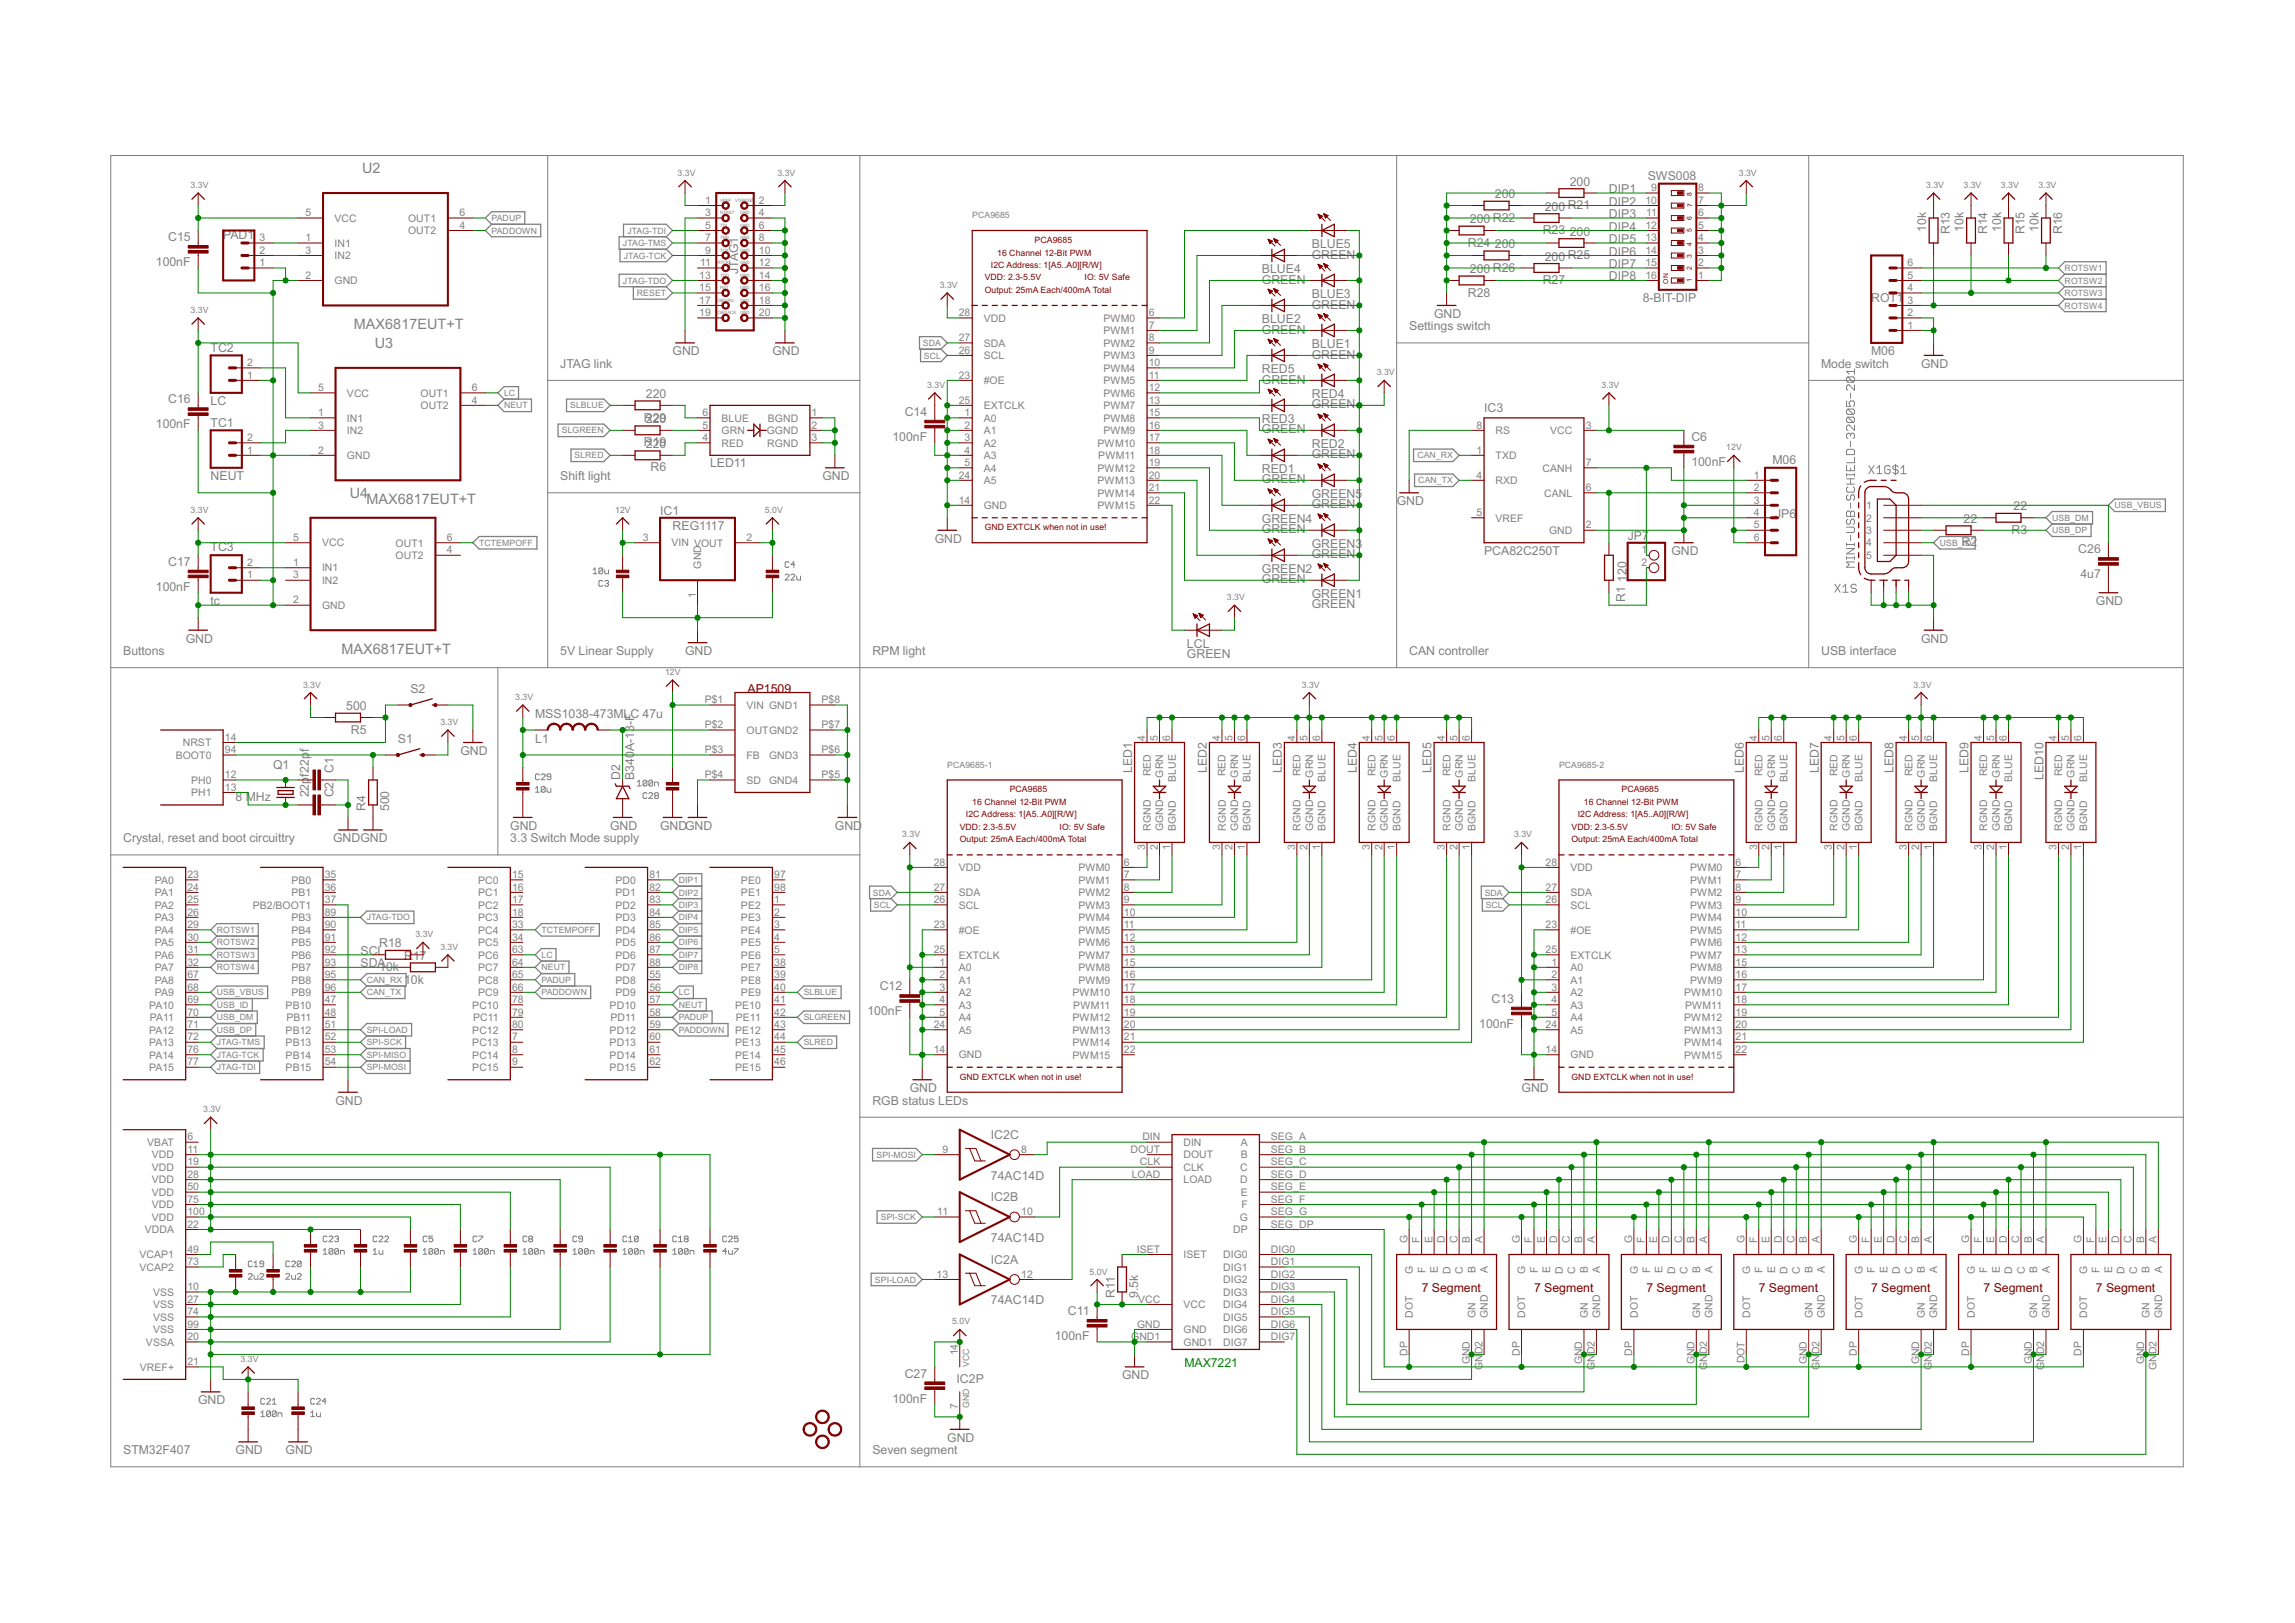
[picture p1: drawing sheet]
<svg xmlns="http://www.w3.org/2000/svg" width="420mm" height="297mm" viewBox="0 0 420 297" stroke-linecap="round" stroke-linejoin="round" font-family="sans-serif">
<defs><g id="words">
<g font-size="2.9" fill="#808080">
<text x="66.3" y="31.7">U2</text>
<text x="64.8" y="60.3">MAX6817EUT+T</text>
<text x="68.6" y="63.7">U3</text>
<text x="64" y="91.1">U4</text>
<text x="67.1" y="92.3">MAX6817EUT+T</text>
<text x="62.5" y="119.7">MAX6817EUT+T</text>
</g>
<g font-size="2.5" fill="#808080">
<text x="287.4" y="34">200</text>
<text x="294.6" y="35.3">DIP1</text>
<text x="301.6" y="32.9">SWS008</text>
<text x="269.1" y="40.8">200 R22</text>
<text x="273.7" y="36.3">200</text>
<text x="282.8" y="38.5">200 R21</text>
<text x="294.6" y="37.6">DIP2</text>
<text x="294.6" y="39.9">DIP3</text>
<text x="30.8" y="44.1">C15</text>
<text x="40.8" y="43.8">PAD1</text>
<text x="240.2" y="47.3">GREEN</text>
<text x="240.2" y="45.4">BLUE5</text>
<text x="268.7" y="45.1">R24</text>
<text x="273.7" y="45.4">200</text>
<text x="282.4" y="42.9">R23</text>
<text x="282.8" y="47.7">200 R25</text>
<text x="287.4" y="43.1">200</text>
<text x="294.6" y="42.2">DIP4</text>
<text x="294.6" y="44.5">DIP5</text>
<text x="294.6" y="46.8">DIP6</text>
<text x="352.6" y="42.4" transform="rotate(-90 352.6 42.4)">10k</text>
<text x="356.9" y="42.9" transform="rotate(-90 356.9 42.9)">R13</text>
<text x="359.5" y="42.4" transform="rotate(-90 359.5 42.4)">10k</text>
<text x="363.8" y="42.9" transform="rotate(-90 363.8 42.9)">R14</text>
<text x="366.3" y="42.4" transform="rotate(-90 366.3 42.4)">10k</text>
<text x="370.7" y="42.9" transform="rotate(-90 370.7 42.9)">R15</text>
<text x="373.2" y="42.4" transform="rotate(-90 373.2 42.4)">10k</text>
<text x="377.5" y="42.9" transform="rotate(-90 377.5 42.9)">R16</text>
<text x="28.5" y="48.7">100nF</text>
<text x="135.1" y="50.1" transform="rotate(-90 135.1 50.1)">JTAG1</text>
<text x="231" y="51.9">GREEN</text>
<text x="231" y="50">BLUE4</text>
<text x="269.1" y="50">200 R26</text>
<text x="282.4" y="52">R27</text>
<text x="294.6" y="49">DIP7</text>
<text x="294.6" y="51.3">DIP8</text>
<text x="231" y="59.1">BLUE2</text>
<text x="240.2" y="56.5">GREEN</text>
<text x="240.2" y="54.5">BLUE3</text>
<text x="262.6" y="58.2">GND</text>
<text x="268.7" y="54.3">R28</text>
<text x="300.7" y="55.2">8-BIT-DIP</text>
<text x="342.6" y="55.2">ROT1</text>
<text x="38.6" y="64.4">TC2</text>
<text x="123.1" y="65">GND</text>
<text x="141.4" y="65">GND</text>
<text x="231" y="61">GREEN</text>
<text x="240.2" y="65.6">GREEN</text>
<text x="240.2" y="63.7">BLUE1</text>
<text x="258" y="60.5">Settings switch</text>
<text x="342.6" y="65">M06</text>
<text x="102.6" y="67.3">JTAG link</text>
<text x="231" y="70.2">GREEN</text>
<text x="231" y="68.2">RED5</text>
<text x="333.4" y="67.3">Mode switch</text>
<text x="351.7" y="67.3">GND</text>
<text x="30.8" y="73.8">C16</text>
<text x="38.6" y="74.2">LC</text>
<text x="117.9" y="77.1">R20</text>
<text x="118.2" y="77.4">229</text>
<text x="118.2" y="72.8">220</text>
<text x="165.6" y="76.1">C14</text>
<text x="231" y="77.4">RED3</text>
<text x="240.2" y="74.8">GREEN</text>
<text x="240.2" y="72.8">RED4</text>
<text x="271.7" y="75.3">IC3</text>
<text x="28.5" y="78.4">100nF</text>
<text x="38.6" y="78.1">TC1</text>
<text x="117.9" y="81.7">R10</text>
<text x="118.2" y="82">229</text>
<text x="163.4" y="80.7">100nF</text>
<text x="231" y="79.3">GREEN</text>
<text x="240.2" y="83.9">GREEN</text>
<text x="240.2" y="82">RED2</text>
<text x="309.6" y="80.7">C6</text>
<text x="38.6" y="87.9">NEUT</text>
<text x="102.6" y="87.9">Shift light</text>
<text x="119.1" y="86.3">R6</text>
<text x="130" y="85.4">LED11</text>
<text x="150.6" y="87.9">GND</text>
<text x="231" y="88.5">GREEN</text>
<text x="231" y="86.5">RED1</text>
<text x="309.6" y="85.3">100nF</text>
<text x="324.5" y="84.9">M06</text>
<text x="120.8" y="94.2">IC1</text>
<text x="231" y="95.7">GREEN4</text>
<text x="240.2" y="93">GREEN</text>
<text x="240.2" y="91.1">GREEN5</text>
<text x="255.7" y="92.5">GND</text>
<text x="325" y="94.8">JP6</text>
<text x="359.5" y="95.7">22</text>
<text x="368.6" y="93.4">22</text>
<text x="38.6" y="100.9">TC3</text>
<text x="123.1" y="97">REG1117</text>
<text x="171.1" y="99.3">GND</text>
<text x="231" y="97.6">GREEN</text>
<text x="240.2" y="100.2">GREEN3</text>
<text x="271.7" y="101.6">PCA82C250T</text>
<text x="298" y="98.8">JP7</text>
<text x="306" y="101.6">GND</text>
<text x="359.1" y="100">R2</text>
<text x="368.3" y="97.7">R3</text>
<text x="380.5" y="101.3">C26</text>
<text x="30.8" y="103.6">C17</text>
<text x="231" y="106.8">GREEN</text>
<text x="231" y="104.8">GREEN2</text>
<text x="240.2" y="102.2">GREEN</text>
<text x="297.8" y="106.5" transform="rotate(-90 297.8 106.5)">120</text>
<text x="380.9" y="105.8">4u7</text>
<text x="28.5" y="108.1">100nF</text>
<text x="38.6" y="110.8">tc</text>
<text x="240.2" y="111.3">GREEN</text>
<text x="240.2" y="109.4">GREEN1</text>
<text x="297.5" y="110.2" transform="rotate(-90 297.5 110.2)">R1</text>
<text x="383.7" y="110.8">GND</text>
<text x="22.6" y="119.9">Buttons</text>
<text x="34" y="117.6">GND</text>
<text x="102.6" y="119.9">5V Linear Supply</text>
<text x="125.4" y="119.9">GND</text>
<text x="159.7" y="119.9">RPM light</text>
<text x="217.3" y="118.5">LCL</text>
<text x="258" y="119.9">CAN controller</text>
<text x="333.4" y="119.9">USB interface</text>
<text x="351.7" y="117.6">GND</text>
<text x="217.3" y="120.5">GREEN</text>
<text x="63.4" y="130">500</text>
<text x="75.1" y="126.8">S2</text>
<text x="98" y="131.3">MSS1038-473MLC 47u</text>
<text x="56.5" y="137.6" transform="rotate(-90 56.5 137.6)">f</text>
<text x="64.3" y="134.3">R5</text>
<text x="72.8" y="135.9">S1</text>
<text x="98" y="135.9">L1</text>
<text x="116.1" y="137.5" transform="rotate(-90 116.1 137.5)">A-13-F</text>
<text x="50" y="140.7">Q1</text>
<text x="56.5" y="142.2" transform="rotate(-90 56.5 142.2)">f22p</text>
<text x="61.1" y="141.4" transform="rotate(-90 61.1 141.4)">C1</text>
<text x="84.3" y="138.2">GND</text>
<text x="113.6" y="142.8" transform="rotate(-90 113.6 142.8)">D2</text>
<text x="116.1" y="142.8" transform="rotate(-90 116.1 142.8)">B340</text>
<text x="207.2" y="141.5" transform="rotate(-90 207.2 141.5)">LED1</text>
<text x="221" y="141.5" transform="rotate(-90 221 141.5)">LED2</text>
<text x="234.7" y="141.5" transform="rotate(-90 234.7 141.5)">LED3</text>
<text x="248.4" y="141.5" transform="rotate(-90 248.4 141.5)">LED4</text>
<text x="262.1" y="141.5" transform="rotate(-90 262.1 141.5)">LED5</text>
<text x="319.2" y="141.5" transform="rotate(-90 319.2 141.5)">LED6</text>
<text x="333" y="141.5" transform="rotate(-90 333 141.5)">LED7</text>
<text x="346.7" y="141.5" transform="rotate(-90 346.7 141.5)">LED8</text>
<text x="360.4" y="141.5" transform="rotate(-90 360.4 141.5)">LED9</text>
<text x="374.1" y="142.8" transform="rotate(-90 374.1 142.8)">LED10</text>
<text x="43.1" y="146.6">8 MHz</text>
<text x="56.5" y="146" transform="rotate(-90 56.5 146)">22p</text>
<text x="61.1" y="146" transform="rotate(-90 61.1 146)">C2</text>
<text x="66.9" y="148.5" transform="rotate(-90 66.9 148.5)">R4</text>
<text x="71.2" y="148.5" transform="rotate(-90 71.2 148.5)">500</text>
<text x="22.6" y="154.2">Crystal, reset and boot circuittry</text>
<text x="61" y="154.2">GNDGND</text>
<text x="93.4" y="154.2">3.3 Switch Mode supply</text>
<text x="93.4" y="151.9">GND</text>
<text x="111.7" y="151.9">GND</text>
<text x="120.8" y="151.9">GNDGND</text>
<text x="152.8" y="151.9">GND</text>
<text x="69.4" y="173.4">R18</text>
<text x="66" y="177">SDA</text>
<text x="66" y="174.8">SCL</text>
<text x="69.4" y="177.7">10k</text>
<text x="74" y="175.7">R17</text>
<text x="74" y="180">10k</text>
<text x="158.8" y="185.8">100nF</text>
<text x="161.1" y="181.3">C12</text>
<text x="273.1" y="183.6">C13</text>
<text x="270.8" y="188.1">100nF</text>
<text x="61.4" y="202.2">GND</text>
<text x="159.7" y="202.2">RGB status LEDs</text>
<text x="166.6" y="199.9">GND</text>
<text x="278.6" y="199.9">GND</text>
<text x="181.4" y="208.5">IC2C</text>
<text x="181.4" y="215.9">74AC14D</text>
<text x="181.4" y="219.9">IC2B</text>
<text x="181.4" y="227.3">74AC14D</text>
<text x="181.4" y="231.3">IC2A</text>
<text x="181.4" y="238.7">74AC14D</text>
<text x="204.1" y="237.6" transform="rotate(-90 204.1 237.6)">R11</text>
<text x="208.4" y="237.6" transform="rotate(-90 208.4 237.6)">9.5k</text>
<text x="193.1" y="245.3">100nF</text>
<text x="195.5" y="240.7">C11</text>
<text x="36.3" y="257">GND</text>
<text x="163.4" y="256.7">100nF</text>
<text x="165.6" y="252.1">C27</text>
<text x="175.1" y="253">IC2P</text>
<text x="205.4" y="252.5">GND</text>
<text x="173.4" y="263.9">GND</text>
<text x="22.6" y="266.2">STM32F407</text>
<text x="43.1" y="266.2">GND</text>
<text x="52.3" y="266.2">GND</text>
<text x="159.7" y="266.2">Seven segment</text>
</g>
<g font-size="2.5" fill="#800000">
<text x="136.8" y="126.8">AP1509</text>
<text x="260.3" y="236.5">7 Segment</text>
<text x="280.8" y="236.5">7 Segment</text>
<text x="301.4" y="236.5">7 Segment</text>
<text x="322" y="236.5">7 Segment</text>
<text x="342.6" y="236.5">7 Segment</text>
<text x="363.1" y="236.5">7 Segment</text>
<text x="383.7" y="236.5">7 Segment</text>
</g>
<text font-size="2.5" fill="#008000" x="216.8" y="250.2">MAX7221</text>
<g font-size="2.1" fill="#808080">
<text x="302.3" y="35">9</text>
<text x="310.9" y="35">8</text>
<text x="56" y="39.6">5</text>
<text x="61.2" y="40.6">VCC</text>
<text x="74.7" y="40.6">OUT1</text>
<text x="84.1" y="39.6">6</text>
<text x="84.1" y="41.9">4</text>
<text x="129.1" y="37.3">1</text>
<text x="129.1" y="39.6">3</text>
<text x="129.1" y="41.9">5</text>
<text x="139" y="37.3">2</text>
<text x="139" y="39.6">4</text>
<text x="139" y="41.9">6</text>
<text x="301.2" y="37.3">10</text>
<text x="301.2" y="41.9">12</text>
<text x="301.4" y="39.6">11</text>
<text x="310.9" y="41.9">5</text>
<text x="310.9" y="39.6">6</text>
<text x="310.9" y="37.3">7</text>
<text x="47.5" y="46.4">2</text>
<text x="47.5" y="44.2">3</text>
<text x="56" y="44.2">1</text>
<text x="56" y="46.4">3</text>
<text x="61.2" y="45.2">IN1</text>
<text x="61.2" y="47.4">IN2</text>
<text x="74.7" y="42.9">OUT2</text>
<text x="129.1" y="44.2">7</text>
<text x="129.1" y="46.4">9</text>
<text x="139" y="44.2">8</text>
<text x="139" y="46.4">10</text>
<text x="301.2" y="44.2">13</text>
<text x="301.2" y="46.4">14</text>
<text x="310.9" y="46.4">3</text>
<text x="310.9" y="44.2">4</text>
<text x="47.5" y="48.7">1</text>
<text x="56" y="51">2</text>
<text x="61.2" y="52">GND</text>
<text x="128" y="51">13</text>
<text x="128" y="53.3">15</text>
<text x="128.2" y="48.7">11</text>
<text x="139" y="48.7">12</text>
<text x="139" y="51">14</text>
<text x="139" y="53.3">16</text>
<text x="301.2" y="48.7">15</text>
<text x="301.2" y="51">16</text>
<text x="310.9" y="51">1</text>
<text x="310.9" y="48.7">2</text>
<text x="349.2" y="53.3">4</text>
<text x="349.2" y="51">5</text>
<text x="349.2" y="48.7">6</text>
<text x="128" y="55.6">17</text>
<text x="128" y="57.9">19</text>
<text x="139" y="55.6">18</text>
<text x="139" y="57.9">20</text>
<text x="175.5" y="57.9">28</text>
<text x="180.1" y="58.9">VDD</text>
<text x="202" y="58.9">PWM0</text>
<text x="210.3" y="57.9">6</text>
<text x="349.2" y="57.9">2</text>
<text x="349.2" y="55.6">3</text>
<text x="175.5" y="62.4">27</text>
<text x="175.5" y="64.7">26</text>
<text x="180.1" y="63.4">SDA</text>
<text x="180.1" y="65.7">SCL</text>
<text x="202" y="61.2">PWM1</text>
<text x="202" y="63.5">PWM2</text>
<text x="202" y="65.7">PWM3</text>
<text x="210.3" y="60.2">7</text>
<text x="210.3" y="62.4">8</text>
<text x="210.3" y="64.7">9</text>
<text x="349.2" y="60.2">1</text>
<text x="45.2" y="69.3">1</text>
<text x="45.2" y="67">2</text>
<text x="58.2" y="71.6">5</text>
<text x="86.4" y="71.6">6</text>
<text x="175.5" y="69.3">23</text>
<text x="180.1" y="70.3">#OE</text>
<text x="202" y="68">PWM4</text>
<text x="202" y="70.3">PWM5</text>
<text x="210.3" y="67">10</text>
<text x="210.3" y="69.3">11</text>
<text x="210.3" y="71.6">12</text>
<text x="58.2" y="76.2">1</text>
<text x="63.5" y="72.6">VCC</text>
<text x="63.5" y="77.2">IN1</text>
<text x="77" y="72.6">OUT1</text>
<text x="77" y="74.9">OUT2</text>
<text x="86.4" y="73.9">4</text>
<text x="128.6" y="76.2">6</text>
<text x="132.1" y="77.2">BLUE</text>
<text x="140.6" y="77.2">BGND</text>
<text x="148.6" y="76.2">1</text>
<text x="175.5" y="73.9">25</text>
<text x="176.6" y="76.2">1</text>
<text x="180.1" y="74.9">EXTCLK</text>
<text x="180.1" y="77.2">A0</text>
<text x="202" y="72.6">PWM6</text>
<text x="202" y="74.9">PWM7</text>
<text x="202" y="77.2">PWM8</text>
<text x="210.3" y="73.9">13</text>
<text x="210.3" y="76.2">15</text>
<text x="45.2" y="83">1</text>
<text x="45.2" y="80.7">2</text>
<text x="58.2" y="78.4">3</text>
<text x="58.2" y="83">2</text>
<text x="63.5" y="79.4">IN2</text>
<text x="128.6" y="80.7">4</text>
<text x="128.6" y="78.4">5</text>
<text x="132.1" y="81.7">RED</text>
<text x="132.1" y="79.5">GRN</text>
<text x="140.4" y="79.4">GGND</text>
<text x="140.5" y="81.7">RGND</text>
<text x="148.6" y="80.7">3</text>
<text x="148.6" y="78.4">2</text>
<text x="176.6" y="78.4">2</text>
<text x="176.6" y="80.7">3</text>
<text x="176.6" y="83">4</text>
<text x="180.1" y="79.4">A1</text>
<text x="180.1" y="81.7">A2</text>
<text x="200.9" y="81.7">PWM10</text>
<text x="202" y="79.5">PWM9</text>
<text x="210.3" y="78.4">16</text>
<text x="210.3" y="80.7">17</text>
<text x="210.3" y="83">18</text>
<text x="270.3" y="83">1</text>
<text x="270.3" y="78.4">8</text>
<text x="273.8" y="79.4">RS</text>
<text x="283.8" y="79.5">VCC</text>
<text x="290.3" y="78.4">3</text>
<text x="63.5" y="84">GND</text>
<text x="175.5" y="87.6">24</text>
<text x="176.6" y="85.3">5</text>
<text x="180.1" y="84">A3</text>
<text x="180.1" y="86.3">A4</text>
<text x="180.1" y="88.6">A5</text>
<text x="200.9" y="86.3">PWM12</text>
<text x="200.9" y="88.6">PWM13</text>
<text x="201.1" y="84">PWM11</text>
<text x="210.3" y="85.3">19</text>
<text x="210.3" y="87.6">20</text>
<text x="210.3" y="89.9">21</text>
<text x="270.3" y="87.6">4</text>
<text x="273.8" y="84">TXD</text>
<text x="273.8" y="88.6">RXD</text>
<text x="282.4" y="86.3">CANH</text>
<text x="290.3" y="89.9">6</text>
<text x="290.3" y="85.3">7</text>
<text x="321.1" y="87.6">1</text>
<text x="321.1" y="89.9">2</text>
<text x="175.5" y="92.2">14</text>
<text x="180.1" y="93.2">GND</text>
<text x="200.9" y="90.9">PWM14</text>
<text x="200.9" y="93.2">PWM15</text>
<text x="210.3" y="92.2">22</text>
<text x="270.3" y="94.4">5</text>
<text x="273.8" y="95.4">VREF</text>
<text x="282.7" y="90.9">CANL</text>
<text x="321.1" y="92.2">3</text>
<text x="321.1" y="94.4">4</text>
<text x="341.7" y="93.2">1</text>
<text x="341.7" y="95.4">2</text>
<text x="53.7" y="99">5</text>
<text x="59" y="100">VCC</text>
<text x="72.4" y="100">OUT1</text>
<text x="81.8" y="99">6</text>
<text x="81.8" y="101.3">4</text>
<text x="117.7" y="99">3</text>
<text x="123" y="100">VIN VOUT</text>
<text x="136.7" y="99">2</text>
<text x="283.6" y="97.7">GND</text>
<text x="290.3" y="96.7">2</text>
<text x="300.5" y="101.3">1</text>
<text x="321.1" y="96.7">5</text>
<text x="321.1" y="99">6</text>
<text x="341.7" y="97.7">3</text>
<text x="341.7" y="100">4</text>
<text x="45.2" y="105.9">1</text>
<text x="45.2" y="103.6">2</text>
<text x="53.7" y="103.6">1</text>
<text x="53.7" y="105.9">3</text>
<text x="59" y="104.6">IN1</text>
<text x="59" y="106.9">IN2</text>
<text x="72.4" y="102.3">OUT2</text>
<text x="128.4" y="104.1" transform="rotate(-90 128.4 104.1)">GND</text>
<text x="300.5" y="103.6">2</text>
<text x="341.7" y="102.3">5</text>
<text x="53.7" y="110.4">2</text>
<text x="59" y="111.4">GND</text>
<text x="127.4" y="109.4" transform="rotate(-90 127.4 109.4)">1</text>
<text x="129" y="128.7">P$1</text>
<text x="136.7" y="129.7">VIN GND1</text>
<text x="150.4" y="128.7">P$8</text>
<text x="33.5" y="136.6">NRST</text>
<text x="41.2" y="135.6">14</text>
<text x="41.2" y="137.9">94</text>
<text x="129" y="133.3">P$2</text>
<text x="129" y="137.9">P$3</text>
<text x="136.7" y="134.3">OUTGND2</text>
<text x="150.4" y="137.9">P$6</text>
<text x="150.4" y="133.3">P$7</text>
<text x="209.7" y="135.6" transform="rotate(-90 209.7 135.6)">4</text>
<text x="212" y="135.6" transform="rotate(-90 212 135.6)">5</text>
<text x="214.2" y="135.6" transform="rotate(-90 214.2 135.6)">6</text>
<text x="223.4" y="135.6" transform="rotate(-90 223.4 135.6)">4</text>
<text x="225.7" y="135.6" transform="rotate(-90 225.7 135.6)">5</text>
<text x="228" y="135.6" transform="rotate(-90 228 135.6)">6</text>
<text x="237.1" y="135.6" transform="rotate(-90 237.1 135.6)">4</text>
<text x="239.4" y="135.6" transform="rotate(-90 239.4 135.6)">5</text>
<text x="241.7" y="135.6" transform="rotate(-90 241.7 135.6)">6</text>
<text x="250.8" y="135.6" transform="rotate(-90 250.8 135.6)">4</text>
<text x="253.1" y="135.6" transform="rotate(-90 253.1 135.6)">5</text>
<text x="255.4" y="135.6" transform="rotate(-90 255.4 135.6)">6</text>
<text x="264.5" y="135.6" transform="rotate(-90 264.5 135.6)">4</text>
<text x="266.8" y="135.6" transform="rotate(-90 266.8 135.6)">5</text>
<text x="269.1" y="135.6" transform="rotate(-90 269.1 135.6)">6</text>
<text x="321.7" y="135.6" transform="rotate(-90 321.7 135.6)">4</text>
<text x="324" y="135.6" transform="rotate(-90 324 135.6)">5</text>
<text x="326.2" y="135.6" transform="rotate(-90 326.2 135.6)">6</text>
<text x="335.4" y="135.6" transform="rotate(-90 335.4 135.6)">4</text>
<text x="337.7" y="135.6" transform="rotate(-90 337.7 135.6)">5</text>
<text x="340" y="135.6" transform="rotate(-90 340 135.6)">6</text>
<text x="349.1" y="135.6" transform="rotate(-90 349.1 135.6)">4</text>
<text x="351.4" y="135.6" transform="rotate(-90 351.4 135.6)">5</text>
<text x="353.7" y="135.6" transform="rotate(-90 353.7 135.6)">6</text>
<text x="362.8" y="135.6" transform="rotate(-90 362.8 135.6)">4</text>
<text x="365.1" y="135.6" transform="rotate(-90 365.1 135.6)">5</text>
<text x="367.4" y="135.6" transform="rotate(-90 367.4 135.6)">6</text>
<text x="376.5" y="135.6" transform="rotate(-90 376.5 135.6)">4</text>
<text x="378.8" y="135.6" transform="rotate(-90 378.8 135.6)">5</text>
<text x="381.1" y="135.6" transform="rotate(-90 381.1 135.6)">6</text>
<text x="32.2" y="138.9">BOOT0</text>
<text x="35" y="143.4">PH0</text>
<text x="41.2" y="142.4">12</text>
<text x="129" y="142.4">P$4</text>
<text x="136.7" y="138.9">FB</text>
<text x="136.7" y="143.4">SD GND4</text>
<text x="140.8" y="138.9">GND3</text>
<text x="150.4" y="142.4">P$5</text>
<text x="210.7" y="142.1" transform="rotate(-90 210.7 142.1)">RED</text>
<text x="213" y="142.3" transform="rotate(-90 213 142.3)">GRN</text>
<text x="215.2" y="143.1" transform="rotate(-90 215.2 143.1)">BLUE</text>
<text x="224.4" y="142.1" transform="rotate(-90 224.4 142.1)">RED</text>
<text x="226.7" y="142.3" transform="rotate(-90 226.7 142.3)">GRN</text>
<text x="229" y="143.1" transform="rotate(-90 229 143.1)">BLUE</text>
<text x="238.1" y="142.1" transform="rotate(-90 238.1 142.1)">RED</text>
<text x="240.4" y="142.3" transform="rotate(-90 240.4 142.3)">GRN</text>
<text x="242.7" y="143.1" transform="rotate(-90 242.7 143.1)">BLUE</text>
<text x="251.8" y="142.1" transform="rotate(-90 251.8 142.1)">RED</text>
<text x="254.1" y="142.3" transform="rotate(-90 254.1 142.3)">GRN</text>
<text x="256.4" y="143.1" transform="rotate(-90 256.4 143.1)">BLUE</text>
<text x="265.5" y="142.1" transform="rotate(-90 265.5 142.1)">RED</text>
<text x="267.8" y="142.3" transform="rotate(-90 267.8 142.3)">GRN</text>
<text x="270.1" y="143.1" transform="rotate(-90 270.1 143.1)">BLUE</text>
<text x="322.7" y="142.1" transform="rotate(-90 322.7 142.1)">RED</text>
<text x="325" y="142.3" transform="rotate(-90 325 142.3)">GRN</text>
<text x="327.2" y="143.1" transform="rotate(-90 327.2 143.1)">BLUE</text>
<text x="336.4" y="142.1" transform="rotate(-90 336.4 142.1)">RED</text>
<text x="338.7" y="142.3" transform="rotate(-90 338.7 142.3)">GRN</text>
<text x="341" y="143.1" transform="rotate(-90 341 143.1)">BLUE</text>
<text x="350.1" y="142.1" transform="rotate(-90 350.1 142.1)">RED</text>
<text x="352.4" y="142.3" transform="rotate(-90 352.4 142.3)">GRN</text>
<text x="354.7" y="143.1" transform="rotate(-90 354.7 143.1)">BLUE</text>
<text x="363.8" y="142.1" transform="rotate(-90 363.8 142.1)">RED</text>
<text x="366.1" y="142.3" transform="rotate(-90 366.1 142.3)">GRN</text>
<text x="368.4" y="143.1" transform="rotate(-90 368.4 143.1)">BLUE</text>
<text x="377.5" y="142.1" transform="rotate(-90 377.5 142.1)">RED</text>
<text x="379.8" y="142.3" transform="rotate(-90 379.8 142.3)">GRN</text>
<text x="382.1" y="143.1" transform="rotate(-90 382.1 143.1)">BLUE</text>
<text x="35" y="145.7">PH1</text>
<text x="41.2" y="144.7">13</text>
<text x="209.7" y="155.6" transform="rotate(-90 209.7 155.6)">3</text>
<text x="210.7" y="152.1" transform="rotate(-90 210.7 152.1)">RGND</text>
<text x="212" y="155.6" transform="rotate(-90 212 155.6)">2</text>
<text x="213" y="152.1" transform="rotate(-90 213 152.1)">GGND</text>
<text x="214.2" y="155.6" transform="rotate(-90 214.2 155.6)">1</text>
<text x="215.3" y="152.1" transform="rotate(-90 215.3 152.1)">BGND</text>
<text x="223.4" y="155.6" transform="rotate(-90 223.4 155.6)">3</text>
<text x="224.4" y="152.1" transform="rotate(-90 224.4 152.1)">RGND</text>
<text x="225.7" y="155.6" transform="rotate(-90 225.7 155.6)">2</text>
<text x="226.7" y="152.1" transform="rotate(-90 226.7 152.1)">GGND</text>
<text x="228" y="155.6" transform="rotate(-90 228 155.6)">1</text>
<text x="229" y="152.1" transform="rotate(-90 229 152.1)">BGND</text>
<text x="237.1" y="155.6" transform="rotate(-90 237.1 155.6)">3</text>
<text x="238.1" y="152.1" transform="rotate(-90 238.1 152.1)">RGND</text>
<text x="239.4" y="155.6" transform="rotate(-90 239.4 155.6)">2</text>
<text x="240.4" y="152.1" transform="rotate(-90 240.4 152.1)">GGND</text>
<text x="241.7" y="155.6" transform="rotate(-90 241.7 155.6)">1</text>
<text x="242.7" y="152.1" transform="rotate(-90 242.7 152.1)">BGND</text>
<text x="250.8" y="155.6" transform="rotate(-90 250.8 155.6)">3</text>
<text x="251.8" y="152.1" transform="rotate(-90 251.8 152.1)">RGND</text>
<text x="253.1" y="155.6" transform="rotate(-90 253.1 155.6)">2</text>
<text x="254.1" y="152.1" transform="rotate(-90 254.1 152.1)">GGND</text>
<text x="255.4" y="155.6" transform="rotate(-90 255.4 155.6)">1</text>
<text x="256.4" y="152.1" transform="rotate(-90 256.4 152.1)">BGND</text>
<text x="264.5" y="155.6" transform="rotate(-90 264.5 155.6)">3</text>
<text x="265.5" y="152.1" transform="rotate(-90 265.5 152.1)">RGND</text>
<text x="266.8" y="155.6" transform="rotate(-90 266.8 155.6)">2</text>
<text x="267.8" y="152.1" transform="rotate(-90 267.8 152.1)">GGND</text>
<text x="269.1" y="155.6" transform="rotate(-90 269.1 155.6)">1</text>
<text x="270.1" y="152.1" transform="rotate(-90 270.1 152.1)">BGND</text>
<text x="321.7" y="155.6" transform="rotate(-90 321.7 155.6)">3</text>
<text x="322.7" y="152.1" transform="rotate(-90 322.7 152.1)">RGND</text>
<text x="324" y="155.6" transform="rotate(-90 324 155.6)">2</text>
<text x="325" y="152.1" transform="rotate(-90 325 152.1)">GGND</text>
<text x="326.2" y="155.6" transform="rotate(-90 326.2 155.6)">1</text>
<text x="327.2" y="152.1" transform="rotate(-90 327.2 152.1)">BGND</text>
<text x="335.4" y="155.6" transform="rotate(-90 335.4 155.6)">3</text>
<text x="336.4" y="152.1" transform="rotate(-90 336.4 152.1)">RGND</text>
<text x="337.7" y="155.6" transform="rotate(-90 337.7 155.6)">2</text>
<text x="338.7" y="152.1" transform="rotate(-90 338.7 152.1)">GGND</text>
<text x="340" y="155.6" transform="rotate(-90 340 155.6)">1</text>
<text x="341" y="152.1" transform="rotate(-90 341 152.1)">BGND</text>
<text x="349.1" y="155.6" transform="rotate(-90 349.1 155.6)">3</text>
<text x="350.1" y="152.1" transform="rotate(-90 350.1 152.1)">RGND</text>
<text x="351.4" y="155.6" transform="rotate(-90 351.4 155.6)">2</text>
<text x="352.4" y="152.1" transform="rotate(-90 352.4 152.1)">GGND</text>
<text x="353.7" y="155.6" transform="rotate(-90 353.7 155.6)">1</text>
<text x="354.7" y="152.1" transform="rotate(-90 354.7 152.1)">BGND</text>
<text x="362.8" y="155.6" transform="rotate(-90 362.8 155.6)">3</text>
<text x="363.8" y="152.1" transform="rotate(-90 363.8 152.1)">RGND</text>
<text x="365.1" y="155.6" transform="rotate(-90 365.1 155.6)">2</text>
<text x="366.1" y="152.1" transform="rotate(-90 366.1 152.1)">GGND</text>
<text x="367.4" y="155.6" transform="rotate(-90 367.4 155.6)">1</text>
<text x="368.4" y="152.1" transform="rotate(-90 368.4 152.1)">BGND</text>
<text x="376.5" y="155.6" transform="rotate(-90 376.5 155.6)">3</text>
<text x="377.5" y="152.1" transform="rotate(-90 377.5 152.1)">RGND</text>
<text x="378.8" y="155.6" transform="rotate(-90 378.8 155.6)">2</text>
<text x="379.8" y="152.1" transform="rotate(-90 379.8 152.1)">GGND</text>
<text x="381.1" y="155.6" transform="rotate(-90 381.1 155.6)">1</text>
<text x="382.1" y="152.1" transform="rotate(-90 382.1 152.1)">BGND</text>
<text x="28.4" y="161.7">PA0</text>
<text x="34.3" y="160.7">23</text>
<text x="53.4" y="161.7">PB0</text>
<text x="59.5" y="160.7">35</text>
<text x="87.5" y="161.7">PC0</text>
<text x="93.7" y="160.7">15</text>
<text x="112.7" y="161.7">PD0</text>
<text x="118.9" y="160.7">81</text>
<text x="135.7" y="161.7">PE0</text>
<text x="141.7" y="160.7">97</text>
<text x="170.9" y="158.4">28</text>
<text x="175.5" y="159.4">VDD</text>
<text x="197.4" y="159.4">PWM0</text>
<text x="197.4" y="161.7">PWM1</text>
<text x="205.7" y="158.4">6</text>
<text x="205.7" y="160.7">7</text>
<text x="282.9" y="158.4">28</text>
<text x="287.5" y="159.4">VDD</text>
<text x="309.4" y="159.4">PWM0</text>
<text x="309.4" y="161.7">PWM1</text>
<text x="317.7" y="158.4">6</text>
<text x="317.7" y="160.7">7</text>
<text x="28.4" y="164">PA1</text>
<text x="28.4" y="166.3">PA2</text>
<text x="34.3" y="163">24</text>
<text x="34.3" y="165.3">25</text>
<text x="34.3" y="167.6">26</text>
<text x="46.3" y="166.3">PB2/BOOT1</text>
<text x="53.4" y="164">PB1</text>
<text x="59.5" y="163">36</text>
<text x="59.5" y="165.3">37</text>
<text x="59.5" y="167.6">89</text>
<text x="87.5" y="164">PC1</text>
<text x="87.5" y="166.3">PC2</text>
<text x="93.7" y="163">16</text>
<text x="93.7" y="165.3">17</text>
<text x="93.7" y="167.6">18</text>
<text x="112.7" y="164">PD1</text>
<text x="112.7" y="166.3">PD2</text>
<text x="118.9" y="163">82</text>
<text x="118.9" y="165.3">83</text>
<text x="118.9" y="167.6">84</text>
<text x="135.7" y="164">PE1</text>
<text x="135.7" y="166.3">PE2</text>
<text x="141.7" y="163">98</text>
<text x="141.7" y="165.3">1</text>
<text x="141.7" y="167.6">2</text>
<text x="170.9" y="163">27</text>
<text x="170.9" y="165.3">26</text>
<text x="175.5" y="164">SDA</text>
<text x="175.5" y="166.3">SCL</text>
<text x="197.4" y="164">PWM2</text>
<text x="197.4" y="166.3">PWM3</text>
<text x="205.7" y="163">8</text>
<text x="205.7" y="165.3">9</text>
<text x="205.7" y="167.6">10</text>
<text x="282.9" y="163">27</text>
<text x="282.9" y="165.3">26</text>
<text x="287.5" y="164">SDA</text>
<text x="287.5" y="166.3">SCL</text>
<text x="309.4" y="164">PWM2</text>
<text x="309.4" y="166.3">PWM3</text>
<text x="317.7" y="163">8</text>
<text x="317.7" y="165.3">9</text>
<text x="317.7" y="167.6">10</text>
<text x="28.4" y="168.6">PA3</text>
<text x="28.4" y="170.9">PA4</text>
<text x="28.4" y="173.2">PA5</text>
<text x="34.3" y="169.9">29</text>
<text x="34.3" y="172.1">30</text>
<text x="53.4" y="168.6">PB3</text>
<text x="53.4" y="170.9">PB4</text>
<text x="53.4" y="173.2">PB5</text>
<text x="59.5" y="169.9">90</text>
<text x="59.5" y="172.1">91</text>
<text x="87.5" y="168.6">PC3</text>
<text x="87.5" y="170.9">PC4</text>
<text x="87.5" y="173.2">PC5</text>
<text x="93.7" y="169.9">33</text>
<text x="93.7" y="172.1">34</text>
<text x="112.7" y="168.6">PD3</text>
<text x="112.7" y="170.9">PD4</text>
<text x="112.7" y="173.2">PD5</text>
<text x="118.9" y="169.9">85</text>
<text x="118.9" y="172.1">86</text>
<text x="135.7" y="168.6">PE3</text>
<text x="135.7" y="170.9">PE4</text>
<text x="135.7" y="173.2">PE5</text>
<text x="141.7" y="169.9">3</text>
<text x="141.7" y="172.1">4</text>
<text x="170.9" y="169.9">23</text>
<text x="175.5" y="170.9">#OE</text>
<text x="197.4" y="168.6">PWM4</text>
<text x="197.4" y="170.9">PWM5</text>
<text x="197.4" y="173.2">PWM6</text>
<text x="205.7" y="169.9">11</text>
<text x="205.7" y="172.1">12</text>
<text x="282.9" y="169.9">23</text>
<text x="287.5" y="170.9">#OE</text>
<text x="309.4" y="168.6">PWM4</text>
<text x="309.4" y="170.9">PWM5</text>
<text x="309.4" y="173.2">PWM6</text>
<text x="317.7" y="169.9">11</text>
<text x="317.7" y="172.1">12</text>
<text x="28.4" y="175.4">PA6</text>
<text x="28.4" y="177.7">PA7</text>
<text x="34.3" y="174.4">31</text>
<text x="34.3" y="176.7">32</text>
<text x="34.3" y="179">67</text>
<text x="53.4" y="175.4">PB6</text>
<text x="53.4" y="177.7">PB7</text>
<text x="59.5" y="174.4">92</text>
<text x="59.5" y="176.7">93</text>
<text x="59.5" y="179">95</text>
<text x="87.5" y="175.4">PC6</text>
<text x="87.5" y="177.7">PC7</text>
<text x="93.7" y="174.4">63</text>
<text x="93.7" y="176.7">64</text>
<text x="93.7" y="179">65</text>
<text x="112.7" y="175.4">PD6</text>
<text x="112.7" y="177.7">PD7</text>
<text x="118.9" y="174.4">87</text>
<text x="118.9" y="176.7">88</text>
<text x="118.9" y="179">55</text>
<text x="135.7" y="175.4">PE6</text>
<text x="135.7" y="177.7">PE7</text>
<text x="141.7" y="174.4">5</text>
<text x="141.7" y="176.7">38</text>
<text x="141.7" y="179">39</text>
<text x="170.9" y="174.4">25</text>
<text x="172" y="176.7">1</text>
<text x="172" y="179">2</text>
<text x="175.5" y="175.4">EXTCLK</text>
<text x="175.5" y="177.7">A0</text>
<text x="197.4" y="175.4">PWM7</text>
<text x="197.4" y="177.7">PWM8</text>
<text x="205.7" y="174.4">13</text>
<text x="205.7" y="176.7">15</text>
<text x="205.7" y="179">16</text>
<text x="282.9" y="174.4">25</text>
<text x="284" y="176.7">1</text>
<text x="284" y="179">2</text>
<text x="287.5" y="175.4">EXTCLK</text>
<text x="287.5" y="177.7">A0</text>
<text x="309.4" y="175.4">PWM7</text>
<text x="309.4" y="177.7">PWM8</text>
<text x="317.7" y="174.4">13</text>
<text x="317.7" y="176.7">15</text>
<text x="317.7" y="179">16</text>
<text x="27.3" y="184.6">PA10</text>
<text x="28.4" y="180">PA8</text>
<text x="28.4" y="182.3">PA9</text>
<text x="34.3" y="181.3">68</text>
<text x="34.3" y="183.6">69</text>
<text x="34.3" y="185.9">70</text>
<text x="52.3" y="184.6">PB10</text>
<text x="53.4" y="180">PB8</text>
<text x="53.4" y="182.3">PB9</text>
<text x="59.5" y="181.3">96</text>
<text x="59.5" y="183.6">47</text>
<text x="59.5" y="185.9">48</text>
<text x="86.5" y="184.6">PC10</text>
<text x="87.5" y="180">PC8</text>
<text x="87.5" y="182.3">PC9</text>
<text x="93.7" y="181.3">66</text>
<text x="93.7" y="183.6">78</text>
<text x="93.7" y="185.9">79</text>
<text x="111.6" y="184.6">PD10</text>
<text x="112.7" y="180">PD8</text>
<text x="112.7" y="182.3">PD9</text>
<text x="118.9" y="181.3">56</text>
<text x="118.9" y="183.6">57</text>
<text x="118.9" y="185.9">58</text>
<text x="134.6" y="184.6">PE10</text>
<text x="135.7" y="180">PE8</text>
<text x="135.7" y="182.3">PE9</text>
<text x="141.7" y="181.3">40</text>
<text x="141.7" y="183.6">41</text>
<text x="141.7" y="185.9">42</text>
<text x="172" y="181.3">3</text>
<text x="172" y="183.6">4</text>
<text x="172" y="185.9">5</text>
<text x="175.5" y="180">A1</text>
<text x="175.5" y="182.3">A2</text>
<text x="175.5" y="184.6">A3</text>
<text x="196.4" y="182.3">PWM10</text>
<text x="196.5" y="184.6">PWM11</text>
<text x="197.4" y="180">PWM9</text>
<text x="205.7" y="181.3">17</text>
<text x="205.7" y="183.6">18</text>
<text x="205.7" y="185.9">19</text>
<text x="284" y="181.3">3</text>
<text x="284" y="183.6">4</text>
<text x="284" y="185.9">5</text>
<text x="287.5" y="180">A1</text>
<text x="287.5" y="182.3">A2</text>
<text x="287.5" y="184.6">A3</text>
<text x="308.3" y="182.3">PWM10</text>
<text x="308.5" y="184.6">PWM11</text>
<text x="309.4" y="180">PWM9</text>
<text x="317.7" y="181.3">17</text>
<text x="317.7" y="183.6">18</text>
<text x="317.7" y="185.9">19</text>
<text x="27.3" y="189.2">PA12</text>
<text x="27.3" y="191.4">PA13</text>
<text x="27.4" y="186.9">PA11</text>
<text x="34.3" y="188.1">71</text>
<text x="34.3" y="190.4">72</text>
<text x="52.3" y="189.2">PB12</text>
<text x="52.3" y="191.4">PB13</text>
<text x="52.4" y="186.9">PB11</text>
<text x="59.5" y="188.1">51</text>
<text x="59.5" y="190.4">52</text>
<text x="86.5" y="189.2">PC12</text>
<text x="86.5" y="191.4">PC13</text>
<text x="86.6" y="186.9">PC11</text>
<text x="93.7" y="188.1">80</text>
<text x="93.7" y="190.4">7</text>
<text x="111.6" y="189.2">PD12</text>
<text x="111.6" y="191.4">PD13</text>
<text x="111.8" y="186.9">PD11</text>
<text x="118.9" y="188.1">59</text>
<text x="118.9" y="190.4">60</text>
<text x="134.6" y="189.2">PE12</text>
<text x="134.6" y="191.4">PE13</text>
<text x="134.7" y="186.9">PE11</text>
<text x="141.7" y="188.1">43</text>
<text x="141.7" y="190.4">44</text>
<text x="170.9" y="188.1">24</text>
<text x="175.5" y="186.9">A4</text>
<text x="175.5" y="189.1">A5</text>
<text x="196.4" y="186.9">PWM12</text>
<text x="196.4" y="189.2">PWM13</text>
<text x="196.4" y="191.4">PWM14</text>
<text x="205.7" y="188.1">20</text>
<text x="205.7" y="190.4">21</text>
<text x="282.9" y="188.1">24</text>
<text x="287.5" y="186.9">A4</text>
<text x="287.5" y="189.1">A5</text>
<text x="308.3" y="186.9">PWM12</text>
<text x="308.3" y="189.2">PWM13</text>
<text x="308.3" y="191.4">PWM14</text>
<text x="317.7" y="188.1">20</text>
<text x="317.7" y="190.4">21</text>
<text x="27.3" y="193.7">PA14</text>
<text x="27.3" y="196">PA15</text>
<text x="34.3" y="192.7">76</text>
<text x="34.3" y="195">77</text>
<text x="52.3" y="193.7">PB14</text>
<text x="52.3" y="196">PB15</text>
<text x="59.5" y="192.7">53</text>
<text x="59.5" y="195">54</text>
<text x="86.5" y="193.7">PC14</text>
<text x="86.5" y="196">PC15</text>
<text x="93.7" y="192.7">8</text>
<text x="93.7" y="195">9</text>
<text x="111.6" y="193.7">PD14</text>
<text x="111.6" y="196">PD15</text>
<text x="118.9" y="192.7">61</text>
<text x="118.9" y="195">62</text>
<text x="134.6" y="193.7">PE14</text>
<text x="134.6" y="196">PE15</text>
<text x="141.7" y="192.7">45</text>
<text x="141.7" y="195">46</text>
<text x="170.9" y="192.7">14</text>
<text x="175.5" y="193.7">GND</text>
<text x="196.4" y="193.7">PWM15</text>
<text x="205.7" y="192.7">22</text>
<text x="282.9" y="192.7">14</text>
<text x="287.5" y="193.7">GND</text>
<text x="308.3" y="193.7">PWM15</text>
<text x="317.7" y="192.7">22</text>
<text x="27" y="209.7">VBAT</text>
<text x="34.3" y="208.7">6</text>
<text x="209.1" y="208.7">DIN</text>
<text x="216.7" y="209.7">DIN</text>
<text x="227.2" y="209.7">A</text>
<text x="232.7" y="208.7">SEG_A</text>
<text x="27.8" y="212">VDD</text>
<text x="27.8" y="214.3">VDD</text>
<text x="34.3" y="211">11</text>
<text x="34.3" y="213.3">19</text>
<text x="34.3" y="215.6">28</text>
<text x="172.5" y="211">9</text>
<text x="186.9" y="211">8</text>
<text x="207" y="211">DOUT</text>
<text x="207.2" y="215.6">LOAD</text>
<text x="208.7" y="213.3">CLK</text>
<text x="216.7" y="212">DOUT</text>
<text x="216.7" y="214.3">CLK</text>
<text x="227.1" y="214.3">C</text>
<text x="227.2" y="212">B</text>
<text x="232.7" y="215.6">SEG_D</text>
<text x="232.7" y="213.3">SEG_C</text>
<text x="232.7" y="211">SEG_B</text>
<text x="27.8" y="216.6">VDD</text>
<text x="27.8" y="218.9">VDD</text>
<text x="27.8" y="221.2">VDD</text>
<text x="34.3" y="217.9">50</text>
<text x="34.3" y="220.1">75</text>
<text x="216.7" y="216.6">LOAD</text>
<text x="227.1" y="216.6">D</text>
<text x="227.2" y="218.9">E</text>
<text x="227.3" y="221.2">F</text>
<text x="232.7" y="220.1">SEG_F</text>
<text x="232.7" y="217.9">SEG_E</text>
<text x="26.5" y="225.7">VDDA</text>
<text x="27.8" y="223.4">VDD</text>
<text x="34.3" y="224.7">22</text>
<text x="34.3" y="222.4">100</text>
<text x="171.6" y="222.4">11</text>
<text x="186.9" y="222.4">10</text>
<text x="225.8" y="225.7">DP</text>
<text x="227" y="223.4">G</text>
<text x="232.7" y="224.7">SEG_DP</text>
<text x="232.7" y="222.4">SEG_G</text>
<text x="257.7" y="227.5" transform="rotate(-90 257.7 227.5)">G</text>
<text x="260" y="227.5" transform="rotate(-90 260 227.5)">F</text>
<text x="262.2" y="227.5" transform="rotate(-90 262.2 227.5)">E</text>
<text x="264.5" y="227.5" transform="rotate(-90 264.5 227.5)">D</text>
<text x="266.8" y="227.5" transform="rotate(-90 266.8 227.5)">C</text>
<text x="269.1" y="227.5" transform="rotate(-90 269.1 227.5)">B</text>
<text x="271.4" y="227.5" transform="rotate(-90 271.4 227.5)">A</text>
<text x="278.2" y="227.5" transform="rotate(-90 278.2 227.5)">G</text>
<text x="280.5" y="227.5" transform="rotate(-90 280.5 227.5)">F</text>
<text x="282.8" y="227.5" transform="rotate(-90 282.8 227.5)">E</text>
<text x="285.1" y="227.5" transform="rotate(-90 285.1 227.5)">D</text>
<text x="287.4" y="227.5" transform="rotate(-90 287.4 227.5)">C</text>
<text x="289.7" y="227.5" transform="rotate(-90 289.7 227.5)">B</text>
<text x="292" y="227.5" transform="rotate(-90 292 227.5)">A</text>
<text x="298.8" y="227.5" transform="rotate(-90 298.8 227.5)">G</text>
<text x="301.1" y="227.5" transform="rotate(-90 301.1 227.5)">F</text>
<text x="303.4" y="227.5" transform="rotate(-90 303.4 227.5)">E</text>
<text x="305.7" y="227.5" transform="rotate(-90 305.7 227.5)">D</text>
<text x="308" y="227.5" transform="rotate(-90 308 227.5)">C</text>
<text x="310.2" y="227.5" transform="rotate(-90 310.2 227.5)">B</text>
<text x="312.5" y="227.5" transform="rotate(-90 312.5 227.5)">A</text>
<text x="319.4" y="227.5" transform="rotate(-90 319.4 227.5)">G</text>
<text x="321.7" y="227.5" transform="rotate(-90 321.7 227.5)">F</text>
<text x="324" y="227.5" transform="rotate(-90 324 227.5)">E</text>
<text x="326.2" y="227.5" transform="rotate(-90 326.2 227.5)">D</text>
<text x="328.5" y="227.5" transform="rotate(-90 328.5 227.5)">C</text>
<text x="330.8" y="227.5" transform="rotate(-90 330.8 227.5)">B</text>
<text x="333.1" y="227.5" transform="rotate(-90 333.1 227.5)">A</text>
<text x="340" y="227.5" transform="rotate(-90 340 227.5)">G</text>
<text x="342.2" y="227.5" transform="rotate(-90 342.2 227.5)">F</text>
<text x="344.5" y="227.5" transform="rotate(-90 344.5 227.5)">E</text>
<text x="346.8" y="227.5" transform="rotate(-90 346.8 227.5)">D</text>
<text x="349.1" y="227.5" transform="rotate(-90 349.1 227.5)">C</text>
<text x="351.4" y="227.5" transform="rotate(-90 351.4 227.5)">B</text>
<text x="353.7" y="227.5" transform="rotate(-90 353.7 227.5)">A</text>
<text x="360.5" y="227.5" transform="rotate(-90 360.5 227.5)">G</text>
<text x="362.8" y="227.5" transform="rotate(-90 362.8 227.5)">F</text>
<text x="365.1" y="227.5" transform="rotate(-90 365.1 227.5)">E</text>
<text x="367.4" y="227.5" transform="rotate(-90 367.4 227.5)">D</text>
<text x="369.7" y="227.5" transform="rotate(-90 369.7 227.5)">C</text>
<text x="372" y="227.5" transform="rotate(-90 372 227.5)">B</text>
<text x="374.2" y="227.5" transform="rotate(-90 374.2 227.5)">A</text>
<text x="381.1" y="227.5" transform="rotate(-90 381.1 227.5)">G</text>
<text x="383.4" y="227.5" transform="rotate(-90 383.4 227.5)">F</text>
<text x="385.7" y="227.5" transform="rotate(-90 385.7 227.5)">E</text>
<text x="388" y="227.5" transform="rotate(-90 388 227.5)">D</text>
<text x="390.2" y="227.5" transform="rotate(-90 390.2 227.5)">C</text>
<text x="392.5" y="227.5" transform="rotate(-90 392.5 227.5)">B</text>
<text x="394.8" y="227.5" transform="rotate(-90 394.8 227.5)">A</text>
<text x="25.5" y="230.3">VCAP1</text>
<text x="25.5" y="232.6">VCAP2</text>
<text x="34.3" y="229.3">49</text>
<text x="34.3" y="231.6">73</text>
<text x="171.4" y="233.9">13</text>
<text x="186.9" y="233.9">12</text>
<text x="208.1" y="229.3">ISET</text>
<text x="216.7" y="230.3">ISET</text>
<text x="223.9" y="230.3">DIG0</text>
<text x="223.9" y="232.6">DIG1</text>
<text x="232.7" y="229.3">DIG0</text>
<text x="232.7" y="231.6">DIG1</text>
<text x="232.7" y="233.9">DIG2</text>
<text x="258.7" y="233.2" transform="rotate(-90 258.7 233.2)">G</text>
<text x="261" y="232.9" transform="rotate(-90 261 232.9)">F</text>
<text x="263.3" y="233" transform="rotate(-90 263.3 233)">E</text>
<text x="265.5" y="233.1" transform="rotate(-90 265.5 233.1)">D</text>
<text x="267.8" y="233.1" transform="rotate(-90 267.8 233.1)">C</text>
<text x="270.1" y="233" transform="rotate(-90 270.1 233)">B</text>
<text x="272.4" y="233" transform="rotate(-90 272.4 233)">A</text>
<text x="279.3" y="233.2" transform="rotate(-90 279.3 233.2)">G</text>
<text x="281.5" y="232.9" transform="rotate(-90 281.5 232.9)">F</text>
<text x="283.8" y="233" transform="rotate(-90 283.8 233)">E</text>
<text x="286.1" y="233.1" transform="rotate(-90 286.1 233.1)">D</text>
<text x="288.4" y="233.1" transform="rotate(-90 288.4 233.1)">C</text>
<text x="290.7" y="233" transform="rotate(-90 290.7 233)">B</text>
<text x="293" y="233" transform="rotate(-90 293 233)">A</text>
<text x="299.8" y="233.2" transform="rotate(-90 299.8 233.2)">G</text>
<text x="302.1" y="232.9" transform="rotate(-90 302.1 232.9)">F</text>
<text x="304.4" y="233" transform="rotate(-90 304.4 233)">E</text>
<text x="306.7" y="233.1" transform="rotate(-90 306.7 233.1)">D</text>
<text x="309" y="233.1" transform="rotate(-90 309 233.1)">C</text>
<text x="311.2" y="233" transform="rotate(-90 311.2 233)">B</text>
<text x="313.5" y="233" transform="rotate(-90 313.5 233)">A</text>
<text x="320.4" y="233.2" transform="rotate(-90 320.4 233.2)">G</text>
<text x="322.7" y="232.9" transform="rotate(-90 322.7 232.9)">F</text>
<text x="325" y="233" transform="rotate(-90 325 233)">E</text>
<text x="327.2" y="233.1" transform="rotate(-90 327.2 233.1)">D</text>
<text x="329.5" y="233.1" transform="rotate(-90 329.5 233.1)">C</text>
<text x="331.8" y="233" transform="rotate(-90 331.8 233)">B</text>
<text x="334.1" y="233" transform="rotate(-90 334.1 233)">A</text>
<text x="341" y="233.2" transform="rotate(-90 341 233.2)">G</text>
<text x="343.2" y="232.9" transform="rotate(-90 343.2 232.9)">F</text>
<text x="345.5" y="233" transform="rotate(-90 345.5 233)">E</text>
<text x="347.8" y="233.1" transform="rotate(-90 347.8 233.1)">D</text>
<text x="350.1" y="233.1" transform="rotate(-90 350.1 233.1)">C</text>
<text x="352.4" y="233" transform="rotate(-90 352.4 233)">B</text>
<text x="354.7" y="233" transform="rotate(-90 354.7 233)">A</text>
<text x="361.5" y="233.2" transform="rotate(-90 361.5 233.2)">G</text>
<text x="363.8" y="232.9" transform="rotate(-90 363.8 232.9)">F</text>
<text x="366.1" y="233" transform="rotate(-90 366.1 233)">E</text>
<text x="368.4" y="233.1" transform="rotate(-90 368.4 233.1)">D</text>
<text x="370.7" y="233.1" transform="rotate(-90 370.7 233.1)">C</text>
<text x="373" y="233" transform="rotate(-90 373 233)">B</text>
<text x="375.2" y="233" transform="rotate(-90 375.2 233)">A</text>
<text x="382.1" y="233.2" transform="rotate(-90 382.1 233.2)">G</text>
<text x="384.4" y="232.9" transform="rotate(-90 384.4 232.9)">F</text>
<text x="386.7" y="233" transform="rotate(-90 386.7 233)">E</text>
<text x="389" y="233.1" transform="rotate(-90 389 233.1)">D</text>
<text x="391.2" y="233.1" transform="rotate(-90 391.2 233.1)">C</text>
<text x="393.5" y="233" transform="rotate(-90 393.5 233)">B</text>
<text x="395.8" y="233" transform="rotate(-90 395.8 233)">A</text>
<text x="28" y="237.1">VSS</text>
<text x="28" y="239.4">VSS</text>
<text x="34.3" y="236.1">10</text>
<text x="34.3" y="238.4">27</text>
<text x="208.4" y="238.4">VCC</text>
<text x="216.7" y="239.4">VCC</text>
<text x="223.9" y="234.9">DIG2</text>
<text x="223.9" y="237.1">DIG3</text>
<text x="223.9" y="239.4">DIG4</text>
<text x="232.7" y="236.1">DIG3</text>
<text x="232.7" y="238.4">DIG4</text>
<text x="28" y="241.7">VSS</text>
<text x="28" y="244">VSS</text>
<text x="34.3" y="245.3">20</text>
<text x="34.3" y="240.7">74</text>
<text x="34.3" y="243">99</text>
<text x="207.1" y="245.3">GND1</text>
<text x="208.2" y="243">GND</text>
<text x="216.7" y="244">GND</text>
<text x="223.9" y="241.7">DIG5</text>
<text x="223.9" y="244">DIG6</text>
<text x="232.7" y="240.7">DIG5</text>
<text x="232.7" y="243">DIG6</text>
<text x="232.7" y="245.3">DIG7</text>
<text x="258.7" y="241.2" transform="rotate(-90 258.7 241.2)">DOT</text>
<text x="270.1" y="241.2" transform="rotate(-90 270.1 241.2)">GN</text>
<text x="272.4" y="241.2" transform="rotate(-90 272.4 241.2)">GND</text>
<text x="279.2" y="241.2" transform="rotate(-90 279.2 241.2)">DOT</text>
<text x="290.7" y="241.2" transform="rotate(-90 290.7 241.2)">GN</text>
<text x="293" y="241.2" transform="rotate(-90 293 241.2)">GND</text>
<text x="299.8" y="241.2" transform="rotate(-90 299.8 241.2)">DOT</text>
<text x="311.2" y="241.2" transform="rotate(-90 311.2 241.2)">GN</text>
<text x="313.5" y="241.2" transform="rotate(-90 313.5 241.2)">GND</text>
<text x="320.4" y="241.2" transform="rotate(-90 320.4 241.2)">DOT</text>
<text x="331.8" y="241.2" transform="rotate(-90 331.8 241.2)">GN</text>
<text x="334.1" y="241.2" transform="rotate(-90 334.1 241.2)">GND</text>
<text x="341" y="241.2" transform="rotate(-90 341 241.2)">DOT</text>
<text x="352.4" y="241.2" transform="rotate(-90 352.4 241.2)">GN</text>
<text x="354.7" y="241.2" transform="rotate(-90 354.7 241.2)">GND</text>
<text x="361.5" y="241.2" transform="rotate(-90 361.5 241.2)">DOT</text>
<text x="373" y="241.2" transform="rotate(-90 373 241.2)">GN</text>
<text x="375.2" y="241.2" transform="rotate(-90 375.2 241.2)">GND</text>
<text x="382.1" y="241.2" transform="rotate(-90 382.1 241.2)">DOT</text>
<text x="393.5" y="241.2" transform="rotate(-90 393.5 241.2)">GN</text>
<text x="395.8" y="241.2" transform="rotate(-90 395.8 241.2)">GND</text>
<text x="25.6" y="250.9">VREF+</text>
<text x="26.7" y="246.3">VSSA</text>
<text x="34.3" y="249.9">21</text>
<text x="175.4" y="248.1" transform="rotate(-90 175.4 248.1)">14</text>
<text x="216.7" y="246.3">GND1</text>
<text x="223.9" y="246.3">DIG7</text>
<text x="257.7" y="248.1" transform="rotate(-90 257.7 248.1)">DP</text>
<text x="269.1" y="249.7" transform="rotate(-90 269.1 249.7)">GND</text>
<text x="271.4" y="250.8" transform="rotate(-90 271.4 250.8)">GND2</text>
<text x="278.2" y="248.1" transform="rotate(-90 278.2 248.1)">DP</text>
<text x="289.7" y="249.7" transform="rotate(-90 289.7 249.7)">GND</text>
<text x="292" y="250.8" transform="rotate(-90 292 250.8)">GND2</text>
<text x="298.8" y="248.1" transform="rotate(-90 298.8 248.1)">DP</text>
<text x="310.2" y="249.7" transform="rotate(-90 310.2 249.7)">GND</text>
<text x="312.5" y="250.8" transform="rotate(-90 312.5 250.8)">GND2</text>
<text x="319.4" y="249.5" transform="rotate(-90 319.4 249.5)">DOT</text>
<text x="330.8" y="249.7" transform="rotate(-90 330.8 249.7)">GND</text>
<text x="333.1" y="250.8" transform="rotate(-90 333.1 250.8)">GND2</text>
<text x="340" y="248.1" transform="rotate(-90 340 248.1)">DP</text>
<text x="351.4" y="249.7" transform="rotate(-90 351.4 249.7)">GND</text>
<text x="353.7" y="250.8" transform="rotate(-90 353.7 250.8)">GND2</text>
<text x="360.5" y="248.1" transform="rotate(-90 360.5 248.1)">DP</text>
<text x="372" y="249.7" transform="rotate(-90 372 249.7)">GND</text>
<text x="374.2" y="250.8" transform="rotate(-90 374.2 250.8)">GND2</text>
<text x="381.1" y="248.1" transform="rotate(-90 381.1 248.1)">DP</text>
<text x="392.5" y="249.7" transform="rotate(-90 392.5 249.7)">GND</text>
<text x="394.8" y="250.8" transform="rotate(-90 394.8 250.8)">GND2</text>
<text x="175.4" y="257.9" transform="rotate(-90 175.4 257.9)">7</text>
</g>
<g font-size="1.8" fill="#808080">
<text x="34.9" y="34.4">3.3V</text>
<text x="124" y="32.1">3.3V</text>
<text x="142.3" y="32.1">3.3V</text>
<text x="318.3" y="32.1">3.3V</text>
<text x="352.6" y="34.4">3.3V</text>
<text x="359.5" y="34.4">3.3V</text>
<text x="366.3" y="34.4">3.3V</text>
<text x="373.2" y="34.4">3.3V</text>
<text x="90" y="40.5">PADUP</text>
<text x="178" y="39.9">PCA9685</text>
<text x="90" y="42.8">PADDOWN</text>
<text x="114.1" y="45">JTAG-TMS</text>
<text x="114.2" y="47.3">JTAG-TCK</text>
<text x="114.9" y="42.8">JTAG-TDI</text>
<text x="114.1" y="51.9">JTAG-TDO</text>
<text x="172" y="52.7">3.3V</text>
<text x="378" y="51.9">ROTSW2</text>
<text x="378" y="49.6">ROTSW1</text>
<text x="34.9" y="57.3">3.3V</text>
<text x="116.6" y="54.2">RESET</text>
<text x="378" y="56.5">ROTSW4</text>
<text x="378" y="54.2">ROTSW3</text>
<text x="169" y="63.3">SDA</text>
<text x="169.1" y="65.6">SCL</text>
<text x="169.8" y="71">3.3V</text>
<text x="252" y="68.7">3.3V</text>
<text x="293.2" y="71">3.3V</text>
<text x="92.3" y="72.5">LC</text>
<text x="92.3" y="74.8">NEUT</text>
<text x="104.4" y="74.8">SLBLUE</text>
<text x="102.9" y="79.3">SLGREEN</text>
<text x="105.2" y="83.9">SLRED</text>
<text x="259.5" y="83.9">CAN_RX</text>
<text x="316" y="82.4">12V</text>
<text x="259.7" y="88.5">CAN_TX</text>
<text x="34.9" y="93.8">3.3V</text>
<text x="112.6" y="93.8">12V</text>
<text x="140" y="93.8">5.0V</text>
<text x="375.7" y="95.3">USB_DM</text>
<text x="387.1" y="93">USB_VBUS</text>
<text x="87.7" y="99.9">TCTEMPOFF</text>
<text x="355.1" y="99.9">USB_ID</text>
<text x="375.7" y="97.6">USB_DP</text>
<text x="224.6" y="109.8">3.3V</text>
<text x="55.5" y="125.8">3.3V</text>
<text x="121.8" y="123.6">12V</text>
<text x="238.3" y="125.8">3.3V</text>
<text x="350.3" y="125.8">3.3V</text>
<text x="94.3" y="128.1">3.3V</text>
<text x="80.6" y="132.7">3.3V</text>
<text x="173.4" y="140.5">PCA9685-1</text>
<text x="285.4" y="140.5">PCA9685-2</text>
<text x="165.2" y="153.3">3.3V</text>
<text x="277.2" y="153.3">3.3V</text>
<text x="124.3" y="161.6">DIP1</text>
<text x="124.3" y="163.9">DIP2</text>
<text x="124.3" y="166.2">DIP3</text>
<text x="159.8" y="163.9">SDA</text>
<text x="160" y="166.2">SCL</text>
<text x="271.8" y="163.9">SDA</text>
<text x="272" y="166.2">SCL</text>
<text x="39.7" y="173">ROTSW2</text>
<text x="39.7" y="170.8">ROTSW1</text>
<text x="67.1" y="168.5">JTAG-TDO</text>
<text x="76" y="171.6">3.3V</text>
<text x="80.6" y="173.8">3.3V</text>
<text x="99.1" y="170.8">TCTEMPOFF</text>
<text x="124.3" y="168.5">DIP4</text>
<text x="124.3" y="170.8">DIP5</text>
<text x="124.3" y="173">DIP6</text>
<text x="39.7" y="177.6">ROTSW4</text>
<text x="39.7" y="175.3">ROTSW3</text>
<text x="67.1" y="179.9">CAN_RX</text>
<text x="99.1" y="179.9">PADUP</text>
<text x="99.1" y="175.3">LC</text>
<text x="99.1" y="177.6">NEUT</text>
<text x="124.3" y="175.3">DIP7</text>
<text x="124.3" y="177.6">DIP8</text>
<text x="39.7" y="184.5">USB_ID</text>
<text x="39.7" y="182.2">USB_VBUS</text>
<text x="67.1" y="182.2">CAN_TX</text>
<text x="99.1" y="182.2">PADDOWN</text>
<text x="124.3" y="182.2">LC</text>
<text x="124.3" y="184.5">NEUT</text>
<text x="147.1" y="182.2">SLBLUE</text>
<text x="39.7" y="186.8">USB_DM</text>
<text x="39.7" y="189">USB_DP</text>
<text x="39.7" y="191.3">JTAG-TMS</text>
<text x="67.1" y="191.3">SPI-SCK</text>
<text x="67.1" y="189">SPI-LOAD</text>
<text x="124.3" y="189">PADDOWN</text>
<text x="124.3" y="186.8">PADUP</text>
<text x="147.1" y="186.8">SLGREEN</text>
<text x="147.1" y="191.3">SLRED</text>
<text x="39.7" y="195.9">JTAG-TDI</text>
<text x="39.7" y="193.6">JTAG-TCK</text>
<text x="67.1" y="193.6">SPI-MISO</text>
<text x="67.1" y="195.9">SPI-MOSI</text>
<text x="37.2" y="203.5">3.3V</text>
<text x="160.5" y="211.9">SPI-MOSI</text>
<text x="161.2" y="223.3">SPI-SCK</text>
<text x="199.5" y="233.3">5.0V</text>
<text x="160.2" y="234.7">SPI-LOAD</text>
<text x="174.3" y="242.4">5.0V</text>
<text x="44" y="249.3">3.3V</text>
<text x="177.4" y="250.2" transform="rotate(-90 177.4 250.2)">VCC</text>
<text x="177.4" y="257.7" transform="rotate(-90 177.4 257.7)">GND</text>
</g>
<g font-size="1.8" fill="#800000">
<text x="182.6" y="46.8">16 Channel 12-Bit PWM</text>
<text x="189.4" y="44.5">PCA9685</text>
<text x="180.3" y="51.3">VDD: 2.3-5.5V</text>
<text x="180.3" y="53.6">Output: 25mA Each/400mA Total</text>
<text x="181.4" y="49">I2C Address: 1[A5..A0][R/W]</text>
<text x="198.6" y="51.3">IO: 5V Safe</text>
<text x="180.3" y="97">GND EXTCLK when not in use!</text>
<text x="176.8" y="149.6">I2C Address: 1[A5..A0][R/W]</text>
<text x="178" y="147.3">16 Channel 12-Bit PWM</text>
<text x="184.8" y="145">PCA9685</text>
<text x="288.8" y="149.6">I2C Address: 1[A5..A0][R/W]</text>
<text x="290" y="147.3">16 Channel 12-Bit PWM</text>
<text x="296.8" y="145">PCA9685</text>
<text x="175.7" y="151.9">VDD: 2.3-5.5V</text>
<text x="175.7" y="154.2">Output: 25mA Each/400mA Total</text>
<text x="194" y="151.9">IO: 5V Safe</text>
<text x="287.7" y="151.9">VDD: 2.3-5.5V</text>
<text x="287.7" y="154.2">Output: 25mA Each/400mA Total</text>
<text x="306" y="151.9">IO: 5V Safe</text>
<text x="175.7" y="197.6">GND EXTCLK when not in use!</text>
<text x="287.7" y="197.6">GND EXTCLK when not in use!</text>
</g>
<g font-size="1.4" fill="#800000">
<text x="309.8" y="35.8" transform="rotate(-90 309.8 35.8)">8</text>
<text x="309.8" y="40.2" transform="rotate(-90 309.8 40.2)">6</text>
<text x="309.9" y="38" transform="rotate(-90 309.9 38)">7</text>
<text x="309.8" y="47.2" transform="rotate(-90 309.8 47.2)">3</text>
<text x="309.8" y="44.9" transform="rotate(-90 309.8 44.9)">4</text>
<text x="309.8" y="42.5" transform="rotate(-90 309.8 42.5)">5</text>
<text x="305.4" y="51.9" transform="rotate(-90 305.4 51.9)">ON</text>
<text x="309.8" y="51.6" transform="rotate(-90 309.8 51.6)">1</text>
<text x="309.8" y="49.5" transform="rotate(-90 309.8 49.5)">2</text>
</g>
<g font-size=".9" fill="#808080">
<text x="131.8" y="36.9">VREF VTARGET</text>
<text x="131.8" y="39.2">NTRST</text>
<text x="131.8" y="41.5">TDI</text>
<text x="135.5" y="41.5">GND</text>
<text x="135.5" y="39.2">GND</text>
<text x="131.8" y="43.8">TMS</text>
<text x="131.8" y="46.1">TCK</text>
<text x="135.5" y="46.1">GND</text>
<text x="135.5" y="43.8">GND</text>
<text x="131.4" y="48.4">RTCK</text>
<text x="131.8" y="50.6">TDO</text>
<text x="131.8" y="52.9">RST</text>
<text x="135.5" y="52.9">GND</text>
<text x="135.5" y="50.6">GND</text>
<text x="135.5" y="48.4">GND</text>
<text x="131.4" y="55.2">OBGRQ</text>
<text x="131.4" y="57.5">OBGACK</text>
<text x="135.5" y="57.5">GND</text>
<text x="135.5" y="55.2">GND</text>
</g>
</g></defs>
<g fill="none" stroke="#808080" stroke-width=".18">
<path d="M20.3 28.5h379.4v240h-379.4zM100.3 28.5v93.7M157.4 28.5v240M255.7 28.5v93.7M331.1 28.5v93.7M100.3 69.6h57.1M255.7 62.8h75.4M331.1 69.6h68.6M338.1 73.4v1h.7l-.3-.5v-.3l.3-.2h.5l.2 .2v.5l-.2 .3M338.3 69h1l.2 .2v.5l-.2 .3M338.3 74.9h1l.2 .2v.5l-.2 .2M338.3 76.3h1l.2 .3v.5l-.2 .2"/>
<path d="M338.3 69l-.2 .2v.5l.2 .3h1M338.3 74.9l-.2 .2v.5l.2 .2h1M338.3 76.3l-.2 .3v.5l.2 .2h1M338.3 76.3l1 1M338.3 74.9l1 .9M338.3 69l1 1M338.8 79.5l.2-.2h.3l.2 .2v.5l-.2 .3M338.8 79.5l-.3-.2h-.2l-.2 .2v.5l.2 .3M338.8 71.9v1M338.8 79.5v.3M339.5 67.5v1M339.5 70.4v1l-1-1h-.2l-.2 .3v.5l.2 .2"/>
<path d="M339.5 77.8v1l-1-1h-.2l-.2 .3v.4l.2 .3M339.5 68h-1.4l.4 .5M100.3 90.2h57.1M338.1 82.5l.2-.3h1l.2 .3v.7h-1.4zM338.1 85.2v.9h1.4v-.9M338.1 93.8l.2-.3h.2l.3 .3 .2-.3h.3l.2 .3v.7h-1.4zM338.1 96.5h1.2l.2 .2v.5l-.2 .3h-1.2M338.1 86.7v.4M338.1 99.4v.5M338.1 99.7h1.4M338.1 88.6h1.4M338.1 87.6h1.4"/>
<path d="M338.1 86.9h1.4M338.3 89.1l-.2 .2v.5l.2 .3h1l.2-.3v-.5l-.2-.2M338.3 90.6l-.2 .2v.5l.2 .2h.2l.3-.2v-.5l.2-.2h.3l.2 .2v.5l-.2 .2M338.3 95l-.2 .2v.5l.2 .3h.2l.3-.3v-.5l.2-.2h.3l.2 .2v.5l-.2 .3M338.8 80.8v.9M338.8 85.7v.4M338.8 87.6v1M338.8 92.1v.9M338.8 93.8v.7M338.8 97.9v1M339.5 83.7v1h-1.4M339.5 86.7v.4"/>
<path d="M339.5 99.4v.5M342.1 85.2l1 1.5M343.1 85.2l-1 1.5M343.6 85.7l.5-.5v1.5M343.6 86.7h1M346 85.5l-.2-.3h-.5l-.2 .3v.9l.2 .3h.5l.2-.3v-.4h-.5M347 85v1.9M347.5 85.5l-.2-.3h-.5l-.3 .3v.2l.3 .3h.5l.2 .2v.2l-.2 .3h-.5l-.3-.3M348 86.7h1M348 85.7l.5-.5v1.5M108.6 104.3l.3-.4v1.1M108.6 105h.7"/>
<path d="M110.3 104.1v.7l-.1 .2h-.4l-.2-.2M110.3 104.1l-.1-.2h-.4l-.2 .2v.7M110.3 106.4l-.1-.2h-.4l-.2 .2v.7l.2 .2h.4l.1-.2M110.3 104.1l-.7 .7M110.7 104.3v.5l.2 .2h.5v-.7M110.7 106.4l.2-.2h.3l.2 .2-.2 .4M111 106.8h.2M111.2 106.8l.2 .1-.2 .4h-.3l-.2-.2M143.7 105.3l.2-.2h.4l.1 .2v.1l-.7 .8h.7M144.4 103l-.1-.2h-.4l-.2 .2v.7l.2 .2h.4l.1-.2M144.8 105.3l.2-.2h.3l.2 .2v.1l-.7 .8h.7M145.5 103.3h-.7l.5-.5v1.1"/>
<path d="M145.9 105.4v.6l.1 .2h.6v-.8M335.9 106.9l1 1.5M336.9 106.9l-1 1.5M337.4 107.4l.5-.5v1.5M337.4 108.4h1M338.1 102.1h1.4M338.1 101.9v.5M338.1 100.4h1.4l-1.4 1h1.4M339.5 102.8h-1.4l.4 .5-.4 .5h1.4M339.5 101.9v.5M339.9 107.2l-.3-.3h-.5l-.2 .3v.2l.2 .3h.5l.3 .2v.3l-.3 .2h-.5l-.2-.2M20.3 122.2h379.4"/>
<path d="M91.1 122.2v34.3M20.3 156.5h137.1M98 144.3l.4-.4v1.1M98 145h.7M98.7 141.8l-.1-.2h-.4l-.2 .2v.7l.2 .2h.4l.1-.2M99.1 141.8l.2-.2h.3l.2 .2v.2l-.7 .7h.7M99.8 144.1v.7l-.2 .2h-.3l-.2-.2M99.8 144.1l-.2-.2h-.3l-.2 .2v.7M99.8 144.1l-.7 .7M100.1 144.3v.5l.2 .2h.5v-.7M100.8 142.2h-.5l-.2-.2 .2-.4h.4l.1 .2v.7l-.1 .2h-.4l-.2-.2M116.7 143.2l.3-.4v1"/>
<path d="M116.7 143.8h.7M118.4 143v.7l-.1 .1h-.4l-.2-.1M118.4 143l-.1-.2h-.4l-.2 .2v.7M118.4 145.3l-.1-.2h-.4l-.2 .2v.7l.2 .1h.4l.1-.1M118.4 143l-.7 .7M118.8 145.3l.2-.2h.3l.2 .2v.1l-.7 .7h.7M119.5 143v.7l-.2 .1h-.3l-.2-.1M119.5 143l-.2-.2h-.3l-.2 .2v.7M119.5 143l-.7 .7M119.8 143.8v-.6h.6l.1 .1v.5M120 145.6l-.2-.2 .2-.3h.4l.1 .2-.1 .3M120 145.6l-.2 .2 .2 .3h.4l.1-.1-.1-.4"/>
<path d="M120 145.6h.4M157.4 204.5h242.3M45.5 233.3l.1-.2h.4l.2 .2v.1l-.7 .7h.7M46.2 231l-.2-.2h-.4l-.1 .2v.7l.1 .1h.4l.2-.1M46.5 233.4v.6l.2 .1h.5v-.7M46.5 231.8h.7M46.5 231.1l.4-.3v1M47.6 233.3l.2-.2h.3l.2 .2v.1l-.7 .7h.7M48.3 231.3h-.5l-.2-.2 .2-.3h.3l.2 .2v.7l-.2 .1h-.3l-.2-.1M52.3 233.3l.2-.2h.4l.1 .2v.1l-.7 .7h.7M53 231l-.1-.2h-.4l-.2 .2v.7l.2 .1h.4l.1-.1M53.4 233.4v.6l.2 .1h.5v-.7"/>
<path d="M53.4 231l.2-.2h.3l.2 .2v.1l-.7 .7h.7M54.4 233.3l.2-.2h.3l.2 .2v.1l-.7 .7h.7M55.1 231v.7l-.2 .1h-.3l-.2-.1M55.1 231l-.2-.2h-.3l-.2 .2v.7M55.1 231l-.7 .7M59.2 229.6h.7M59.2 228.9l.3-.4v1.1M59.9 226.4l-.2-.2h-.3l-.2 .2v.7l.2 .2h.3l.2-.2M60.2 226.4l.2-.2h.3l.2 .2v.2l-.7 .7h.7M60.9 228.7v.7l-.2 .2h-.3l-.2-.2M60.9 228.7l-.2-.2h-.3l-.2 .2v.7M60.9 228.7l-.7 .7"/>
<path d="M61.3 226.4l.2-.2h.3l.2 .2-.2 .3M61.6 226.7h.2M61.8 226.7l.2 .2-.2 .4h-.3l-.2-.2M62 228.7v.7l-.2 .2h-.3l-.2-.2M62 228.7l-.2-.2h-.3l-.2 .2v.7M62 228.7l-.7 .7M62.3 229.6v-.7h.6l.1 .1v.6M68.3 229.6h.7M68.3 228.9l.4-.4v1.1M69 226.4l-.1-.2h-.4l-.2 .2v.7l.2 .2h.4l.1-.2M69.4 228.9v.5l.2 .2h.5v-.7M69.4 226.4l.2-.2h.3l.2 .2v.2l-.7 .7h.7"/>
<path d="M70.4 226.4l.2-.2h.4l.1 .2v.2l-.7 .7h.7M77.5 228.9l.3-.4v1.1M77.5 229.6h.7M78.2 226.4l-.2-.2h-.4l-.1 .2v.7l.1 .2h.4l.2-.2M79.2 228.7v.7l-.2 .2h-.3l-.2-.2M79.2 226.2h-.7v.5l.4-.1 .3 .1v.4l-.2 .2h-.3l-.2-.2M79.2 228.7l-.2-.2h-.3l-.2 .2v.7M79.2 228.7l-.7 .7M80.3 228.7v.7l-.2 .2h-.3l-.2-.2M80.3 228.7l-.2-.2h-.3l-.2 .2v.7M80.3 228.7l-.7 .7M80.6 229.6v-.7h.6l.1 .1v.6"/>
<path d="M86.6 229.6h.7M86.6 228.9l.4-.4v1.1M87.3 226.4l-.2-.2h-.3l-.2 .2v.7l.2 .2h.3l.2-.2M87.7 226.2h.7v.2l-.7 .7v.2M88.4 228.7v.7l-.2 .2h-.4l-.1-.2M88.4 228.7l-.2-.2h-.4l-.1 .2v.7M88.4 228.7l-.7 .7M89.4 228.7v.7l-.2 .2h-.3l-.2-.2M89.4 228.7l-.2-.2h-.3l-.2 .2v.7M89.4 228.7l-.7 .7M89.8 229.6v-.7h.5l.2 .1v.6M95.8 229.6h.7"/>
<path d="M95.8 228.9l.3-.4v1.1M96.5 226.4l-.2-.2h-.4l-.1 .2v.7l.1 .2h.4l.2-.2M97 226.7l-.2-.1 .2-.4h.3l.2 .2-.2 .3M97 226.7l-.2 .2 .2 .4h.3l.2-.2-.2-.4M97 226.7h.3M97.5 228.7v.7l-.2 .2h-.3l-.2-.2M97.5 228.7l-.2-.2h-.3l-.2 .2v.7M97.5 228.7l-.7 .7M98.6 228.7v.7l-.2 .2h-.4l-.1-.2M98.6 228.7l-.2-.2h-.4l-.1 .2v.7M98.6 228.7l-.7 .7M98.9 229.6v-.7h.5l.2 .1v.6"/>
<path d="M104.9 229.6h.7M104.9 228.9l.3-.4v1.1M105.6 226.4l-.2-.2h-.3l-.2 .2v.7l.2 .2h.3l.2-.2M106.6 228.7v.7l-.1 .2h-.4l-.2-.2M106.6 228.7l-.1-.2h-.4l-.2 .2v.7M106.6 226.7h-.5l-.2-.1 .2-.4h.4l.1 .2v.7l-.1 .2h-.4l-.2-.2M106.6 228.7l-.7 .7M107.7 228.7v.7l-.2 .2h-.3l-.2-.2M107.7 228.7l-.2-.2h-.3l-.2 .2v.7M107.7 228.7l-.7 .7M108.1 229.6v-.7h.5l.2 .1v.6M114 229.6h.7"/>
<path d="M114 228.9l.4-.4v1.1M114.7 226.4l-.1-.2h-.4l-.2 .2v.7l.2 .2h.4l.1-.2M115.1 227.3h.7M115.1 226.6l.3-.4v1.1M115.8 228.7v.7l-.2 .2h-.3l-.2-.2M115.8 228.7l-.2-.2h-.3l-.2 .2v.7M115.8 228.7l-.7 .7M116.8 228.7v.7l-.1 .2h-.4l-.2-.2M116.8 228.7l-.1-.2h-.4l-.2 .2v.7M116.8 226.4l-.1-.2h-.4l-.2 .2v.7M116.8 226.4v.7l-.1 .2h-.4l-.2-.2M116.8 228.7l-.7 .7"/>
<path d="M116.8 226.4l-.7 .7M117.2 229.6v-.7h.5l.2 .1v.6M123.2 229.6h.7M123.2 228.9l.3-.4v1.1M123.9 226.4l-.2-.2h-.3l-.2 .2v.7l.2 .2h.3l.2-.2M124.2 227.3h.7M124.2 226.6l.4-.4v1.1M124.9 228.7v.7l-.1 .2h-.4l-.2-.2M124.9 228.7l-.1-.2h-.4l-.2 .2v.7M124.9 228.7l-.7 .7M125.5 226.7l-.2-.1 .2-.4h.3l.2 .2-.2 .3M125.5 226.7l-.2 .2 .2 .4h.3l.2-.2-.2-.4"/>
<path d="M125.5 226.7h.3M126 228.7v.7l-.2 .2h-.3l-.2-.2M126 228.7l-.2-.2h-.3l-.2 .2v.7M126 228.7l-.7 .7M126.3 229.6v-.7h.6l.1 .1v.6M133 229h-.7l.5-.5v1.1M133 226.4l-.2-.2h-.3l-.2 .2v.7l.2 .2h.3l.2-.2M133.4 228.9v.5l.1 .2h.6v-.7M133.4 226.4l.1-.2h.4l.2 .2v.2l-.7 .7h.7M134.4 228.5h.7v.2l-.7 .7v.2M135.1 226.2h-.7v.5l.4-.1 .3 .1v.4l-.1 .2h-.4l-.2-.2M47.8 258.6l.3-.4v1.1"/>
<path d="M47.8 259.3h.7M48.5 256.1l-.2-.2h-.4l-.1 .2v.7l.1 .2h.4l.2-.2M48.8 256.1l.2-.2h.3l.2 .2v.2l-.7 .7h.7M49.5 258.4v.7l-.2 .2h-.3l-.2-.2M49.5 258.4l-.2-.2h-.3l-.2 .2v.7M49.5 258.4l-.7 .7M49.8 257h.8M49.8 256.3l.4-.4v1.1M50.6 258.4v.7l-.2 .2h-.4l-.2-.2M50.6 258.4l-.2-.2h-.4l-.2 .2v.7M50.6 258.4l-.8 .7M50.9 259.3v-.7h.5l.2 .1v.6"/>
<path d="M56.9 259.3h.7M56.9 258.6l.3-.4v1.1M57.6 256.1l-.2-.2h-.3l-.2 .2v.7l.2 .2h.3l.2-.2M58 258.6v.5l.1 .2h.6v-.7M58 256.1l.1-.2h.4l.2 .2v.2l-.7 .7h.7M59.7 256.5h-.7l.5-.6v1.1"/>
</g>
<g fill="none" stroke="#808080" stroke-width=".23">
<path d="M88.9 42.2l1.1-1.2h9v2.3h-9zM90 41l-1.1-1.1 1.1-1.1h6.1v2.2M113.3 50.2h8.7l1.1 1.1-1.1 1.2h-8.7zM113.5 45.6v2.3h8.5l1.1-1.1-1.1-1.2M114.2 43.3v-2.3h7.8l1.1 1.2-1.1 1.1M116 52.5v2.3h6l1.1-1.2-1.1-1.1M122 43.3h-8.7v2.3h8.7M122 43.3l1.1 1.2-1.1 1.1M378 50.2l-1.1-1.2 1.1-1.1h7.6v9.1h-7.6l-1.1-1.1 1.1-1.1M378 54.8h7.6M378 52.5l-1.1 1.1 1.1 1.2M378 52.5h7.6"/>
<path d="M378 50.2l-1.1 1.1 1.1 1.2M378 50.2h7.6M92.3 73l-1.2-1.1 1.2-1.1h2.6v2.2M92.3 73h5v2.3h-5l-1.2-1.1zM102.2 77.6h8.4l1.1 1.2-1.1 1.1h-8.4zM103.7 73h6.9l1.1 1.2-1.1 1.1h-6.9zM168.3 61.6h4l1.1 1.2-1.1 1.1h-4zM168.5 63.9v2.3h3.8l1.1-1.2-1.1-1.1M86.6 99.3l1.1-1.1h10.6v2.3h-10.6zM104.5 82.2h6.1l1.1 1.1-1.1 1.2h-6.1zM258.8 82.2h7.2l1.1 1.1-1.1 1.2h-7.2zM259 86.8h7l1.1 1.1-1.1 1.1h-7z"/>
<path d="M355.1 98.2h6.5v2.3h-6.5l-1.1-1.2zM374.6 94.8l1.1-1.2h7.4v2.3h-7.4zM375.7 95.9l-1.1 1.1 1.1 1.2h7.1v-2.3M386 92.5l1.1-1.2h9.3v2.3h-9.3zM39.7 171.3l-1.1-1.1 1.1-1.2h7.6v9.2h-7.6l-1.1-1.2 1.1-1.1M39.7 171.3h7.6M39.7 173.6h7.6M39.7 175.9h7.6M39.7 173.6l-1.1 1.2 1.1 1.1M39.7 171.3l-1.1 1.2 1.1 1.1M66 167.9l1.1-1.1h8.7v2.2h-8.7zM66 179.3l1.1-1.1h7.2v2.3h-7.2z"/>
<path d="M99.1 169h10.6v2.3h-10.6l-1.1-1.1zM99.1 175.9l-1.1-1.1 1.1-1.2h2.7v2.3M99.1 175.9h5.1v2.3M99.1 178.2h6.1v2.3M99.1 178.2l-1.1 1.1 1.1 1.2M99.1 175.9l-1.1 1.1 1.1 1.2M124.3 164.5h4.2M124.3 162.2h4.2M124.3 166.8h4.2M124.3 162.2l-1.2-1.2 1.2-1.1h4.2v18.3h-4.2l-1.2-1.2 1.2-1.1M124.3 162.2l-1.2 1.1 1.2 1.2M124.3 164.5l-1.2 1.1 1.2 1.2"/>
<path d="M124.3 166.8l-1.2 1.1 1.2 1.1M124.3 169h4.2M124.3 169l-1.2 1.2 1.2 1.1M124.3 171.3h4.2M124.3 171.3l-1.2 1.2 1.2 1.1M124.3 173.6h4.2M124.3 173.6l-1.2 1.2 1.2 1.1M124.3 175.9h4.2M159.2 162.2h3.9l1.2 1.1-1.2 1.2h-3.9zM159.4 164.5v2.3h3.7l1.2-1.2-1.2-1.1M271.2 162.2h3.9l1.2 1.1-1.2 1.2h-3.9zM271.4 164.5v2.3h3.7l1.2-1.2-1.2-1.1"/>
<path d="M38.6 181.6l1.1-1.1h9.3v2.3h-9.3zM39.7 185h7.4v2.3h-7.4M39.7 189.6h8.7v2.3h-8.7M39.7 185l-1.1 1.2 1.1 1.1M39.7 187.3l-1.1 1.2 1.1 1.1M39.7 182.8l-1.1 1.1 1.1 1.1M39.7 194.2l-1.1 1.1 1.1 1.2h7.8v-2.3M39.7 189.6l-1.1 1.2 1.1 1.1M39.7 191.9l-1.1 1.1 1.1 1.2M46.2 182.8v2.2M46.8 187.3v2.3M48.2 191.9v2.3h-8.5"/>
<path d="M66 188.5l1.1-1.2h8.3v2.3h-8.3zM67.1 180.5l-1.1 1.1 1.1 1.2h7v-2.3M67.1 194.2h8M67.1 191.9h8v4.6h-8l-1.1-1.2 1.1-1.1M67.1 189.6l-1.1 1.2 1.1 1.1M67.1 191.9l-1.1 1.1 1.1 1.2M74.3 189.6v2.3M98 181.6l1.1-1.1h9v2.3h-9zM123.1 188.5l1.2-1.2h9v2.3h-9zM124.3 182.8l-1.2-1.2 1.2-1.1h2.6v2.3M124.3 182.8h5v2.2M124.3 185l-1.2 1.2 1.2 1.1"/>
<path d="M124.3 185h6.1v2.3M124.3 182.8l-1.2 1.1 1.2 1.1M146 181.6l1.1-1.1h6.9v2.3h-6.9zM146 186.2l1.1-1.2h8.4v2.3h-8.4zM146 190.8l1.1-1.2h6.1v2.3h-6.1zM159.7 210.2h8l1.1 1.1-1.1 1.2h-8zM159.5 233h8.2l1.1 1.2-1.1 1.1h-8.2zM160.6 221.6h7.1l1.1 1.1-1.1 1.2h-7.1z"/>
</g>
<g fill="none" stroke="#800000" stroke-width=".18">
<path d="M36.3 35.3v2.3M54.6 39.9h4.5M82 39.9h4.6M125.4 33v2.3M127.7 37.6h4.6M127.7 39.9h4.6M136.8 37.6h4.6M136.8 39.9h4.6M143.7 33v2.3M241.3 39.2l1.3 1.3M241.3 39.2l.8 .4M241.3 39.2l.3 .8 .5-.4"/>
<path d="M241.3 39.2h.1M241.4 39.3h.2M241.4 39.5h.5M241.4 39.6h.7M241.5 39.7h.5M241.5 39.8h.4M241.6 39.9h.2M241.6 40h.1M242.3 39.1l1.3 1.3M242.3 39.1l.8 .4M242.3 39.1l.4 .8 .4-.4M242.3 39.1h.1"/>
<path d="M242.4 39.2h.3M242.4 39.3h.5M242.5 39.5h.6M242.5 39.6h.5M242.6 39.7h.3M242.6 39.8h.2M242.7 39.9h.1M269.4 37.6h2.3M276.3 37.6h2.3M278.6 39.9h2.2M283.1 35.3h2.3M285.4 39.9h2.3"/>
<path d="M290 35.3h2.3M301.4 35.3h2.3M301.4 37.6h2.3M301.4 39.9h2.3M306 34.9h2.3v.9h-2.3zM306 37.2h2.3v.9h-2.3zM306 39.5h2.3v.9h-2.3zM310.6 35.3h2.2M310.6 37.6h2.2M310.6 39.9h2.2M319.7 33v2.3M354 35.3v4.6"/>
<path d="M360.8 35.3v4.6M367.7 35.3v4.6M374.6 35.3v4.6M36.3 42.2v2.7M36.3 46.3v2.7M36.3 58.2v2.3M45.4 44.5h4.6M45.4 46.8h4.6M45.4 49h4.6M54.6 44.5h4.5M54.6 46.8h4.5M54.6 51.3h4.5"/>
<path d="M82 42.2h4.6M127.7 42.2h4.6M127.7 44.5h4.6M127.7 46.8h4.6M127.7 49h4.6M127.7 51.3h4.6M127.7 58.2h4.6M127.7 55.9h4.6M127.7 53.6h4.6M136.8 42.2h4.6M136.8 44.5h4.6M136.8 46.8h4.6"/>
<path d="M136.8 49h4.6M136.8 51.3h4.6M136.8 58.2h4.6M136.8 55.9h4.6M136.8 53.6h4.6M173.4 53.6v2.3M175.7 58.2h2.3M210 58.2h2.3M230.6 46.8h6.8M230.6 55.9h6.8M232.2 43.8l1.2 1.2M232.2 43.8l.8 .3-.5 .5z"/>
<path d="M232.2 52.9l1.2 1.3M232.2 52.9h.1M232.2 52.9l.8 .4-.5 .4zM232.2 43.9h.2M232.2 53h.2M232.2 44h.4M232.3 53.1h.4M232.3 44.1h.6M232.3 53.3h.6M232.3 44.2h.6M232.3 53.4h.6M232.4 44.3h.4"/>
<path d="M232.4 53.5h.4M232.4 44.4h.3M232.4 53.6h.3M232.5 44.5h.1M232.5 53.7h.1M233.2 43.7l1.2 1.2M233.2 43.7l.8 .3-.5 .5zM233.2 52.8l1.2 1.3M233.2 52.8l.8 .4-.5 .4M233.2 52.8l.3 .8M233.2 52.8h.1M233.2 43.8h.2"/>
<path d="M233.2 52.9h.3M233.3 43.9h.4M233.3 53h.4M233.3 44h.6M233.3 53.1h.7M233.4 44.1h.5M233.4 53.3h.5M233.4 44.2h.4M233.4 53.4h.4M233.5 44.3h.2M233.5 53.5h.2M233.5 44.4h.1"/>
<path d="M233.5 53.6h.1M239.7 42.2h6.9M239.7 51.3h6.9M241.3 48.4l1.3 1.2M241.3 48.4l.8 .3-.5 .5M241.3 48.4l.3 .8M241.3 57.5l1.3 1.3M241.3 57.5l.8 .3-.5 .5zM241.3 48.4h.1M241.3 57.6h.2M241.4 48.5h.3M241.4 57.7h.3"/>
<path d="M241.4 48.6h.5M241.4 57.8h.6M241.5 48.7h.6M241.5 57.9h.5M241.5 48.8h.5M241.5 58h.5M241.6 48.9h.3M241.6 58.1h.3M241.6 49h.2M241.6 58.2h.1M241.6 49.1h.1M242.3 48.2l1.3 1.3"/>
<path d="M242.3 48.2l.8 .4-.4 .4M242.3 48.2l.4 .8M242.3 57.4l1.3 1.3M242.3 57.4l.8 .3-.4 .5zM242.4 48.3h.1M242.4 57.5h.1M242.4 48.4h.3M242.4 57.6h.4M242.4 48.5h.6M242.5 57.7h.5M242.5 48.6h.6M242.5 57.8h.6"/>
<path d="M242.5 48.7h.5M242.5 57.9h.5M242.6 48.8h.3M242.6 58h.3M242.6 48.9h.2M242.6 58.1h.2M242.7 49h.1M264.8 53.6v2.3M264.8 42.2h2.3M264.8 51.3h2.3M269.4 46.8h2.3M271.7 42.2h2.3"/>
<path d="M271.7 51.3h2.3M276.3 46.8h2.3M278.6 49h2.2M283.1 44.5h2.3M285.4 49h2.3M290 44.5h2.3M301.4 42.2h2.3M301.4 44.5h2.3M301.4 46.8h2.3M301.4 49h2.3M301.4 51.3h2.3M306 41.7h2.3v1h-2.3z"/>
<path d="M306 44h2.3v.9h-2.3zM306 46.3h2.3v.9h-2.3zM306 48.6h2.3v.9h-2.3zM306 50.9h2.3v.9h-2.3zM310.6 42.2h2.2M310.6 44.5h2.2M310.6 46.8h2.2M310.6 49h2.2M310.6 51.3h2.2M347.1 49h4.6M347.1 51.3h4.6M347.1 58.2h4.6"/>
<path d="M347.1 55.9h4.6M347.1 53.6h4.6M354 44.5v2.3M360.8 44.5v2.3M367.7 44.5v2.3M374.6 44.5v2.3M36.3 71.9v2.8M36.3 76v2.8M43.1 67.3h4.6M43.1 69.6h4.6M56.9 78.8h4.5M56.9 71.9h4.5"/>
<path d="M56.9 76.5h4.5M84.3 71.9h4.6M84.3 74.2h4.6M114 78.8h2.3M114 74.2h2.3M120.8 78.8h2.3M120.8 74.2h2.3M125.4 60.5v2.3M127.7 78.8h2.3M127.7 76.5h2.3M143.7 60.5v2.3M148.3 78.8h2.3"/>
<path d="M148.3 76.5h2.3M171.1 71.9v5M171.1 78.3v2.7M175.7 78.8h2.3M175.7 62.8h2.3M175.7 65h2.3M175.7 69.6h2.3M175.7 74.2h2.3M175.7 76.5h2.3M210 78.8h2.3M210 60.5h2.3M210 62.8h2.3"/>
<path d="M210 65h2.3M210 67.3h2.3M210 69.6h2.3M210 71.9h2.3M210 74.2h2.3M210 76.5h2.3M230.6 65h6.8M230.6 74.2h6.8M232.2 62.1l1.2 1.2M232.2 62.1l.8 .3-.5 .5zM232.2 71.2l1.2 1.3M232.2 71.2l.8 .4-.5 .4z"/>
<path d="M232.2 62.1h.1M232.2 71.3h.1M232.2 62.2h.3M232.2 71.4h.4M232.3 62.3h.4M232.3 71.5h.5M232.3 62.4h.6M232.3 71.6h.6M232.4 62.5h.4M232.4 71.7h.4M232.4 62.6h.3M232.4 71.8h.3"/>
<path d="M232.5 62.7h.1M232.5 71.9h.1M232.5 62.8h.1M233.2 62l1.2 1.2M233.2 62l.8 .3-.5 .5M233.2 62l.3 .8M233.2 71.1l1.2 1.3M233.2 71.1l.8 .3-.5 .5zM233.2 62h.1M233.2 71.2h.2M233.3 62.1h.3M233.3 71.3h.3"/>
<path d="M233.3 62.2h.5M233.3 71.4h.5M233.3 62.3h.7M233.4 71.5h.5M233.4 62.4h.5M233.4 71.6h.4M233.4 62.5h.4M233.4 71.7h.3M233.5 62.6h.2M233.5 71.8h.1M233.5 62.7h.1M239.7 78.8h6.9"/>
<path d="M239.7 60.5h6.9M239.7 69.6h6.9M241.3 66.7l1.3 1.2M241.3 66.7l.8 .3-.5 .4zM241.3 75.8l1.3 1.2M241.3 75.8l.8 .3M241.3 75.8l.3 .8M241.3 75.8h.1M241.3 66.8h.3M241.4 75.9h.2M241.4 66.9h.4M241.4 76h.5"/>
<path d="M241.4 67h.6M241.4 76.1h.7M241.5 67.1h.5M241.5 76.2h.5M241.5 67.2h.4M241.5 76.3h.4M241.6 67.3h.2M241.6 76.5h.2M241.6 67.4h.1M241.6 76.6h.1M242.1 76.1l-.5 .5M242.3 66.5l1.3 1.3"/>
<path d="M242.3 66.5l.8 .4-.4 .4zM242.3 66.5h.1M242.3 75.7l1.3 1.2M242.3 75.7l.8 .3M242.3 75.7l.4 .8 .4-.5M242.3 75.7h.1M242.4 66.7h.2M242.4 75.8h.3M242.4 66.8h.4M242.4 75.9h.5M242.5 66.9h.6M242.5 76h.6"/>
<path d="M242.5 67h.5M242.5 76.1h.5M242.6 67.1h.3M242.6 76.2h.3M242.6 67.2h.2M242.6 76.3h.2M242.7 67.3h.1M242.7 76.5h.1M253.4 69.6v2.3M269.4 78.8h2.3M290 78.8h2.3M294.6 71.9v2.3"/>
<path d="M308.3 78.8v2.7M347.1 60.5h4.6M354 62.8v2.2M36.3 94.8v2.2M43.1 83.3h4.6M43.1 81h4.6M52.3 99.3h4.6M56.9 83.3h4.5M79.7 99.3h4.6M114 83.3h2.3M114 94.8v2.2M116.3 99.3h4.5"/>
<path d="M120.8 83.3h2.3M127.7 81h2.3M134.6 99.3h4.5M141.4 94.8v2.2M148.3 81h2.3M152.8 83.3v2.3M173.4 94.8v2.2M175.7 83.3h2.3M175.7 85.6h2.3M175.7 87.9h2.3M175.7 92.5h2.3M175.7 81h2.3"/>
<path d="M210 83.3h2.3M210 90.2h2.3M210 85.6h2.3M210 87.9h2.3M210 92.5h2.3M210 81h2.3M230.6 83.3h6.8M230.6 92.5h6.8M232.2 80.4l1.2 1.2M232.2 80.4l.8 .3-.5 .5zM232.2 89.5l1.2 1.3M232.2 89.5h.1"/>
<path d="M232.2 89.5l.8 .4-.5 .4zM232.2 98.6l1.2 1.3M232.2 98.6l.8 .4-.5 .4zM232.2 98.7h.1M232.2 80.5h.2M232.2 89.6h.2M232.2 98.8h.3M232.2 80.6h.4M232.3 89.7h.4M232.3 98.9h.4M232.3 80.7h.6M232.3 89.8h.6"/>
<path d="M232.3 99h.6M232.3 80.8h.6M232.3 89.9h.6M232.4 99.1h.4M232.4 80.9h.4M232.4 90h.4M232.4 99.2h.3M232.4 81h.3M232.4 90.1h.3M232.5 99.3h.1M232.5 81.1h.1M232.5 90.3h.1"/>
<path d="M232.5 99.4h.1M233.2 80.2l1.2 1.3M233.2 80.2l.8 .4-.5 .4zM233.2 89.4l1.2 1.2M233.2 89.4l.8 .3-.5 .5zM233.2 89.4h.1M233.2 98.5l1.2 1.3M233.2 98.5l.8 .4-.5 .4M233.2 98.5l.3 .8M233.2 98.6h.1M233.2 80.3h.2M233.2 89.5h.3"/>
<path d="M233.3 98.7h.3M233.3 80.5h.4M233.3 89.6h.4M233.3 98.8h.5M233.3 80.6h.6M233.3 89.7h.7M233.3 98.9h.7M233.4 80.7h.5M233.4 89.8h.5M233.4 99h.5M233.4 80.8h.4M233.4 89.9h.4"/>
<path d="M233.4 99.1h.4M233.5 80.9h.2M233.5 90h.2M233.5 99.2h.2M233.5 81h.1M233.5 90.1h.1M233.5 99.3h.1M239.7 87.9h6.9M239.7 97h6.9M241.3 84.9l1.3 1.3M241.3 84.9l.8 .4-.5 .4M241.3 84.9l.3 .8"/>
<path d="M241.3 94.1l1.3 1.2M241.3 94.1l.8 .3-.5 .5zM241.3 85h.1M241.3 94.1h.2M241.4 85.1h.3M241.4 94.3h.3M241.4 85.2h.5M241.4 94.4h.6M241.5 85.3h.6M241.5 94.5h.5M241.5 85.4h.5M241.5 94.6h.5"/>
<path d="M241.6 85.5h.3M241.6 94.7h.3M241.6 85.6h.2M241.6 94.8h.1M241.6 85.7h.1M242.3 84.8l1.3 1.3M242.3 84.8l.8 .4-.4 .4M242.3 84.8l.4 .8M242.3 94l1.3 1.2M242.3 94l.8 .3-.4 .5zM242.4 84.9h.1M242.4 94h.1"/>
<path d="M242.4 85h.3M242.4 94.1h.4M242.4 85.1h.6M242.5 94.3h.5M242.5 85.2h.6M242.5 94.4h.6M242.5 85.3h.5M242.5 94.5h.5M242.6 85.4h.3M242.6 94.6h.3M242.6 85.5h.2M242.6 94.7h.2"/>
<path d="M242.7 85.6h.1M258 87.9v2.3M269.4 83.3h2.3M269.4 94.8h2.3M269.4 87.9h2.3M290 90.2h2.3M290 85.6h2.3M290 97h2.3M294.6 99.3v2.3M308.3 82.9v2.7M308.3 97v2.3M317.4 83.3v2.3"/>
<path d="M319.7 90.2h4.6M319.7 94.8h4.6M319.7 87.9h4.6M319.7 97h4.6M319.7 92.5h4.6M319.7 99.3h4.6M344.8 94.8h6.9M344.8 97h6.9M344.8 92.5h6.9M344.8 99.3h6.9M354 97h2.3M360.8 97h2.3"/>
<path d="M363.1 94.8h2.3M370 94.8h2.3M386 99.3v2.8M36.3 101.6v2.8M36.3 105.7v2.8M36.3 113.1v2.2M43.1 106.2h4.6M43.1 103.9h4.6M52.3 106.2h4.6M52.3 103.9h4.6M52.3 110.8h4.6M79.7 101.6h4.6"/>
<path d="M114 101.6v3M114 105.5v3M127.7 106.2v4.6M127.7 115.3v2.3M141.4 101.6v3M141.4 105.5v3M216.9 115.3h6.8M218.4 112.4l1.3 1.2M218.4 112.4l.8 .3M218.4 112.4l.4 .8 .4-.5M218.5 112.4h.1M218.5 112.5h.3"/>
<path d="M218.5 112.6h.5M218.6 112.7h.6M218.6 112.8h.5M218.7 112.9h.3M218.7 113h.2M218.8 113.1h.1M219.5 112.2l.8 .4-.5 .5zM219.5 112.2l1.2 1.3M219.5 112.3h.1M219.5 112.4h.3M219.6 112.5h.4M219.6 112.6h.7"/>
<path d="M219.7 112.7h.5M219.7 112.8h.3M219.8 112.9h.1M219.8 113h.1M226 110.8v2.3M230.6 101.6h6.8M239.7 106.2h6.9M241.3 103.2l1.3 1.3M241.3 103.2l.8 .4-.5 .4zM241.3 103.3h.3M241.4 103.4h.4M241.4 103.5h.6"/>
<path d="M241.5 103.6h.5M241.5 103.7h.4M241.6 103.8h.2M241.6 103.9h.1M242.3 103.1l1.3 1.3M242.3 103.1l.8 .3-.4 .5zM242.3 103.1h.1M242.4 103.2h.2M242.4 103.3h.4M242.5 103.4h.6M242.5 103.5h.5M242.6 103.6h.3"/>
<path d="M242.6 103.7h.2M242.7 103.8h.1M294.6 106.2v2.3M301.4 101.6h.5M301.4 103.9h.5M342.6 106.2v2.3M344.8 106.2v2.3M344.8 101.6h6.9M347.1 106.2v2.3M349.4 106.2v2.3M354 113.1v2.2M386 103.4v5.1"/>
<path d="M40.9 135.9h2.2M40.9 138.2h2.2M56.9 126.7v2.3M59.1 131.3h2.3M66 131.3h2.3M70.6 138.2h2.3M72.9 129h2.2M77.4 138.2h2.3M79.7 129h2.3M82 133.6v2.3M86.6 133.6v2.3M95.7 129v2.3"/>
<path d="M98 133.6h2.3M109.4 133.6h2.3M123.1 124.5v2.2M130 138.2h4.6M130 129h4.6M130 133.6h4.6M148.3 138.2h4.5M148.3 129h4.5M148.3 133.6h4.5M210 133.6v2.3M212.3 133.6v2.3M214.6 133.6v2.3"/>
<path d="M223.7 133.6v2.3M226 133.6v2.3M228.3 133.6v2.3M237.4 133.6v2.3M239.7 126.7v2.3M239.7 133.6v2.3M242 133.6v2.3M251.1 133.6v2.3M253.4 133.6v2.3M255.7 133.6v2.3M264.8 133.6v2.3M267.1 133.6v2.3"/>
<path d="M269.4 133.6v2.3M322 133.6v2.3M324.3 133.6v2.3M326.6 133.6v2.3M335.7 133.6v2.3M338 133.6v2.3M340.3 133.6v2.3M349.4 133.6v2.3M351.7 126.7v2.3M351.7 133.6v2.3M354 133.6v2.3M363.1 133.6v2.3"/>
<path d="M365.4 133.6v2.3M367.7 133.6v2.3M376.9 133.6v2.3M379.1 133.6v2.3M381.4 133.6v2.3M40.9 142.7h2.2M40.9 145h2.2M52.3 142.7v1.4M52.3 145.9v1.4M54.6 142.7h2.7M54.6 147.3h2.7M58.7 142.7h2.7"/>
<path d="M58.7 147.3h2.7M63.7 149.6v2.3M68.3 140.5v2.2M68.3 147.3v4.6M95.7 140.5v2.9M95.7 144.4v5.2M114 142.7v1.2M114 146.2v3.4M123.1 140.5v2.9M123.1 144.4v5.2M127.7 147.3v2.3M130 142.7h4.6"/>
<path d="M148.3 142.7h4.5M155.1 147.3v2.3M166.6 154.2v2.3M171.1 158.7h2.3M205.4 158.7h2.3M210 154.2v2.3M212.3 154.2v2.3M214.6 154.2v2.3M223.7 154.2v2.3M226 154.2v2.3M228.3 154.2v2.3M237.4 154.2v2.3"/>
<path d="M239.7 154.2v2.3M242 154.2v2.3M251.1 154.2v2.3M253.4 154.2v2.3M255.7 154.2v2.3M264.8 154.2v2.3M267.1 154.2v2.3M269.4 154.2v2.3M278.6 154.2v2.3M283.1 158.7h2.3M317.4 158.7h2.3M322 154.2v2.3"/>
<path d="M324.3 154.2v2.3M326.6 154.2v2.3M335.7 154.2v2.3M338 154.2v2.3M340.3 154.2v2.3M349.4 154.2v2.3M351.7 154.2v2.3M354 154.2v2.3M363.1 154.2v2.3M365.4 154.2v2.3M367.7 154.2v2.3M376.9 154.2v2.3"/>
<path d="M379.1 154.2v2.3M381.4 154.2v2.3M34 161h2.3M34 163.3h2.3M34 165.6h2.3M34 167.9h2.3M34 170.2h2.3M34 172.5h2.3M34 174.8h2.3M34 177h2.3M34 179.3h2.3M59.1 161h2.3"/>
<path d="M59.1 163.3h2.3M59.1 165.6h2.3M59.1 167.9h2.3M59.1 170.2h2.3M59.1 172.5h2.3M59.1 174.8h2.3M59.1 177h2.3M59.1 179.3h2.3M68.3 174.8h2.3M72.9 177h2.2M77.4 172.5v2.3h-2.3M82 174.8v2.2h-2.3"/>
<path d="M93.4 161h2.3M93.4 163.3h2.3M93.4 165.6h2.3M93.4 167.9h2.3M93.4 170.2h2.3M93.4 172.5h2.3M93.4 174.8h2.3M93.4 177h2.3M93.4 179.3h2.3M118.6 161h2.2M118.6 163.3h2.2M118.6 165.6h2.2"/>
<path d="M118.6 167.9h2.2M118.6 170.2h2.2M118.6 172.5h2.2M118.6 174.8h2.2M118.6 177h2.2M118.6 179.3h2.2M141.4 161h2.3M141.4 163.3h2.3M141.4 165.6h2.3M141.4 167.9h2.3M141.4 170.2h2.3M141.4 172.5h2.3"/>
<path d="M141.4 174.8h2.3M141.4 177h2.3M141.4 179.3h2.3M166.6 179.3v2.8M171.1 163.3h2.3M171.1 165.6h2.3M171.1 170.2h2.3M171.1 174.8h2.3M171.1 177h2.3M171.1 179.3h2.3M205.4 161h2.3M205.4 163.3h2.3"/>
<path d="M205.4 165.6h2.3M205.4 167.9h2.3M205.4 170.2h2.3M205.4 172.5h2.3M205.4 174.8h2.3M205.4 177h2.3M205.4 179.3h2.3M283.1 163.3h2.3M283.1 165.6h2.3M283.1 170.2h2.3M283.1 174.8h2.3M283.1 177h2.3"/>
<path d="M283.1 179.3h2.3M317.4 161h2.3M317.4 163.3h2.3M317.4 165.6h2.3M317.4 167.9h2.3M317.4 170.2h2.3M317.4 172.5h2.3M317.4 174.8h2.3M317.4 177h2.3M317.4 179.3h2.3M34 181.6h2.3M34 183.9h2.3"/>
<path d="M34 186.2h2.3M34 188.5h2.3M34 190.8h2.3M34 193h2.3M34 195.3h2.3M59.1 181.6h2.3M59.1 183.9h2.3M59.1 186.2h2.3M59.1 188.5h2.3M59.1 190.8h2.3M59.1 193h2.3M59.1 195.3h2.3"/>
<path d="M63.7 197.6v2.3M93.4 181.6h2.3M93.4 183.9h2.3M93.4 186.2h2.3M93.4 188.5h2.3M93.4 190.8h2.3M93.4 193h2.3M93.4 195.3h2.3M118.6 181.6h2.2M118.6 183.9h2.2M118.6 186.2h2.2M118.6 188.5h2.2"/>
<path d="M118.6 190.8h2.2M118.6 193h2.2M118.6 195.3h2.2M141.4 181.6h2.3M141.4 183.9h2.3M141.4 186.2h2.3M141.4 188.5h2.3M141.4 190.8h2.3M141.4 193h2.3M141.4 195.3h2.3M166.6 183.4v2.8M168.8 195.3v2.3"/>
<path d="M171.1 181.6h2.3M171.1 183.9h2.3M171.1 186.2h2.3M171.1 188.5h2.3M171.1 193h2.3M205.4 181.6h2.3M205.4 183.9h2.3M205.4 186.2h2.3M205.4 188.5h2.3M205.4 190.8h2.3M205.4 193h2.3M278.6 181.6v2.7"/>
<path d="M278.6 185.7v2.8M280.8 195.3v2.3M283.1 181.6h2.3M283.1 183.9h2.3M283.1 186.2h2.3M283.1 188.5h2.3M283.1 193h2.3M317.4 181.6h2.3M317.4 183.9h2.3M317.4 186.2h2.3M317.4 188.5h2.3M317.4 190.8h2.3"/>
<path d="M317.4 193h2.3M34 218.2h2.3M34 215.9h2.3M34 213.6h2.3M34 211.3h2.3M34 209h2.3M38.6 204.5v2.3M171.1 211.3h4.6M176.7 210.2h2l.9 2.3M177.5 210.2l1 2.3h1.9M186.6 211.3h2.8M210 215.9h4.6"/>
<path d="M210 213.6h4.6M210 211.3h4.6M210 209h4.6M230.6 218.2h4.5M230.6 215.9h4.5M230.6 213.6h4.5M230.6 211.3h4.5M230.6 209h4.5M34 225h2.3M34 222.7h2.3M34 220.5h2.3M34 229.6h2.3"/>
<path d="M34 231.9h2.3M34 236.5h2.3M34 238.7h2.3M43.1 229.6v3M43.1 233.5v3M50 229.6v3M50 233.5v3M56.9 225v3M56.9 228.9v3M66 225v3M66 228.9v3M75.1 225v3"/>
<path d="M75.1 228.9v3M84.3 225v3M84.3 228.9v3M93.4 225v3M93.4 228.9v3M102.6 225v3M102.6 228.9v3M111.7 225v3M111.7 228.9v3M120.8 225v3M120.8 228.9v3M130 225v3"/>
<path d="M130 228.9v3M171.1 222.7h4.6M171.1 234.2h4.6M176.7 221.6h2l.9 2.3M176.7 233h2l.9 2.3M177.5 221.6l1 2.3h1.9M177.5 233l1 2.3h1.9M186.6 222.7h2.8M186.6 234.2h2.8M200.9 234.2v2.3M200.9 238.7v2.8M205.4 229.6v2.3"/>
<path d="M205.4 236.5v2.2M210 229.6h4.6M210 238.7h4.6M230.6 225h4.5M230.6 222.7h4.5M230.6 220.5h4.5M230.6 229.6h4.5M230.6 231.9h4.5M230.6 234.2h4.5M230.6 236.5h4.5M230.6 238.7h4.5M258 225v4.6"/>
<path d="M260.3 225v4.6M262.6 225v4.6M264.8 225v4.6M267.1 225v4.6M269.4 225v4.6M271.7 225v4.6M278.6 225v4.6M280.8 225v4.6M283.1 225v4.6M285.4 225v4.6M287.7 225v4.6M290 225v4.6"/>
<path d="M292.3 225v4.6M299.1 225v4.6M301.4 225v4.6M303.7 225v4.6M306 225v4.6M308.3 225v4.6M310.6 225v4.6M312.8 225v4.6M319.7 225v4.6M322 225v4.6M324.3 225v4.6M326.6 225v4.6"/>
<path d="M328.8 225v4.6M331.1 225v4.6M333.4 225v4.6M340.3 225v4.6M342.6 225v4.6M344.8 225v4.6M347.1 225v4.6M349.4 225v4.6M351.7 225v4.6M354 225v4.6M360.8 225v4.6M363.1 225v4.6"/>
<path d="M365.4 225v4.6M367.7 225v4.6M370 225v4.6M372.3 225v4.6M374.6 225v4.6M381.4 225v4.6M383.7 225v4.6M386 225v4.6M388.3 225v4.6M390.6 225v4.6M392.9 225v4.6M395.1 225v4.6"/>
<path d="M34 241h2.3M34 243.3h2.3M34 245.6h2.3M34 250.2h2.3M38.6 252.5v2.2M45.4 250.2v2.3M45.4 254.7v3M45.4 258.6v5.3M54.6 254.7v3M54.6 258.6v5.3M171.1 250.2v2.7M171.1 254.3v2.7"/>
<path d="M175.7 243.3v6.9M175.7 254.7v6.9M200.9 242.9v2.7M207.7 247.9v2.3M210 243.3h4.6M210 245.6h4.6M230.6 241h4.5M230.6 243.3h4.5M230.6 245.6h4.5M258 243.3v4.6M269.4 243.3v4.6M271.7 243.3v4.6"/>
<path d="M278.6 243.3v4.6M290 243.3v4.6M292.3 243.3v4.6M299.1 243.3v4.6M310.6 243.3v4.6M312.8 243.3v4.6M319.7 243.3v4.6M331.1 243.3v4.6M333.4 243.3v4.6M340.3 243.3v4.6M351.7 243.3v4.6M354 243.3v4.6"/>
<path d="M360.8 243.3v4.6M372.3 243.3v4.6M374.6 243.3v4.6M381.4 243.3v4.6M392.9 243.3v4.6M395.1 243.3v4.6"/>
<circle cx="302.8" cy="103.9" r=".89"/>
<circle cx="302.8" cy="101.6" r=".89"/>
<circle cx="185.7" cy="211.3" r=".89"/>
<circle cx="185.7" cy="222.7" r=".89"/>
<circle cx="185.7" cy="234.2" r=".89"/>
</g>
<g fill="none" stroke="#800000" stroke-width=".23">
<path d="M35.1 36.5l1.2-1.2 1.1 1.2M124.3 34.2l1.1-1.2 1.2 1.2M142.6 34.2l1.1-1.2 1.1 1.2M271.7 36.8h4.6v1.6h-4.6zM280.8 39.1h4.6v1.6h-4.6zM285.4 34.5h4.6v1.6h-4.6zM318.6 34.2l1.1-1.2 1.1 1.2M352.8 36.5l1.2-1.2 1.1 1.2M353.2 39.9h1.6v4.6h-1.6zM359.7 36.5l1.1-1.2 1.2 1.2M360 39.9h1.7v4.6h-1.7zM366.6 36.5l1.1-1.2 1.2 1.2"/>
<path d="M366.9 39.9h1.6v4.6h-1.6zM373.4 36.5l1.2-1.2 1.1 1.2M373.8 39.9h1.5v4.6h-1.5zM35.1 59.3l1.2-1.1 1.1 1.1M172.3 54.8l1.1-1.2 1.2 1.2M178 42.2h32v57.1h-32zM178 55.9h.9M179.8 55.9h.9M181.7 55.9h.9M183.5 55.9h.9M185.3 55.9h.9M187.1 55.9h1"/>
<path d="M189 55.9h.9M190.8 55.9h.9M192.6 55.9h.9M194.4 55.9h1M196.3 55.9h.9M198.1 55.9h.9M199.9 55.9h1M201.8 55.9h.9M203.6 55.9h.9M205.4 55.9h.9M207.2 55.9h1M209.1 55.9h.9"/>
<path d="M232.9 46.8l2.2-1.2v2.3zM232.9 45.6v2.3M232.9 54.8v2.2M232.9 55.9l2.2-1.1v2.2zM242 51.3l2.3-1.1v2.3zM242 42.2l2.3-1.2v2.3zM242 41v2.3M242 50.2v2.3M242 59.3v2.3M263.1 55.9h3.5M267.1 41.4h4.6v1.6h-4.6zM267.1 50.5h4.6v1.6h-4.6z"/>
<path d="M271.7 46h4.6v1.6h-4.6zM280.8 48.2h4.6v1.6h-4.6zM285.4 43.7h4.6v1.6h-4.6zM116.3 78h4.5v1.6h-4.5zM116.3 73.4h4.5v1.6h-4.5zM123.7 62.8h3.4M130 74.2h18.3v9.1h-18.3zM136.8 78.8h1.2M138 77.6l1.1 1.2-1.1 1.1zM139.1 77.6v2.3M139.1 78.8h1.2M142 62.8h3.4"/>
<path d="M170 73l1.1-1.1 1.2 1.1M232.9 63.9v2.3M232.9 73v2.3M232.9 65l2.2-1.1v2.3zM232.9 74.2l2.2-1.2v2.3zM242 68.5v2.3M242 77.6v2.3M242 60.5l2.3-1.2v2.3zM242 69.6l2.3-1.1v2.3zM242 78.8l2.3-1.2v2.3zM252.3 70.8l1.1-1.2 1.2 1.2M271.7 76.5h18.3v22.8h-18.3z"/>
<path d="M293.4 73l1.2-1.1 1.1 1.1M352.3 65h3.4M35.1 95.9l1.2-1.1 1.1 1.1M112.8 95.9l1.2-1.1 1.1 1.1M116.3 82.5h4.5v1.6h-4.5zM140.3 95.9l1.1-1.1 1.2 1.1M151.1 85.6h3.5M171.7 97h3.4M178 94.8h.9M179.8 94.8h.9M181.7 94.8h.9M183.5 94.8h.9"/>
<path d="M185.3 94.8h.9M187.1 94.8h1M189 94.8h.9M190.8 94.8h.9M192.6 94.8h.9M194.4 94.8h1M196.3 94.8h.9M198.1 94.8h.9M199.9 94.8h1M201.8 94.8h.9M203.6 94.8h.9M205.4 94.8h.9"/>
<path d="M207.2 94.8h1M209.1 94.8h.9M232.9 82.2v2.3M232.9 91.3v2.3M232.9 83.3l2.2-1.1v2.3zM232.9 92.5l2.2-1.2v2.3zM242 86.8v2.2M242 95.9v2.3M242 87.9l2.3-1.1v2.2zM242 97l2.3-1.1v2.3zM256.3 90.2h3.4M306.6 99.3h3.4"/>
<path d="M316.3 84.5l1.1-1.2 1.2 1.2M340.3 92v.9M340.3 93.8v1M340.3 95.7v.9M340.3 97.5v.9M340.3 99.3v.9M340.7 88.9l-.4 1v1.2M341.8 89.3l.8-.3 2.6 .1 .6 .2 .6 .6a2.26 2.26 0 0 0 1.9 .3l.7 .2 .3 .4 .1 .5v11.5l-.1 .5-.3 .4a2.43 2.43 0 0 1-1.9 .2l-.5 .1-.8 .8-1 .3-2.5-.1-.5-.2-.4-.6v-14l.1-.5zM343.5 87.9h-1.3l-.9 .4M343.7 91.3h2.3l1.1 1.2v9.1l-1.1 1.2h-2.3zM344.4 87.9h.9M346.2 87.9h.9"/>
<path d="M356.3 96.2h4.5v1.7h-4.5zM365.4 94h4.6v1.6h-4.6zM34.6 115.3h3.4M126 117.6h3.4M219.1 115.3l2.3-1.1v2.3zM219.1 114.2v2.3M224.9 111.9l1.1-1.1 1.1 1.1M232.9 100.5v2.3M232.9 101.6l2.2-1.1v2.3zM242 105.1v2.2M242 106.2l2.3-1.1v2.2zM293.8 101.6h1.6v4.6h-1.6z"/>
<path d="M340.3 103v1.2l.4 1M340.3 101.2v.9M341.3 105.8l.9 .4h1.1M344.1 106.2h1.4M346.4 106.2h1.4M348.7 106.2h.7M352.3 115.3h3.4M384.3 108.5h3.4M29.4 133.6h11.5v13.7h-11.5M55.7 127.9l1.2-1.2 1.1 1.2M61.4 130.5h4.6v1.6h-4.6zM76.9 138.2h.5"/>
<path d="M76.9 137l-4 1.2M79.1 129h.6M79.1 127.9l-4 1.1M80.9 134.7l1.1-1.1 1.1 1.1M84.9 135.9h3.4M94.6 130.2l1.1-1.2 1.1 1.2M122 125.6l1.1-1.1 1.2 1.1M134.6 126.7h13.7v18.3h-13.7zM207.7 135.9h9.2v18.3h-9.2zM221.4 135.9h9.2v18.3h-9.2zM235.1 135.9h9.2v18.3h-9.2zM238.6 127.9l1.1-1.2 1.2 1.2"/>
<path d="M248.9 135.9h9.1v18.3h-9.1zM262.6 135.9h9.1v18.3h-9.1zM319.7 135.9h9.1v18.3h-9.1zM333.4 135.9h9.2v18.3h-9.2zM347.1 135.9h9.2v18.3h-9.2zM350.6 127.9l1.1-1.2 1.1 1.2M360.8 135.9h9.2v18.3h-9.2zM374.6 135.9h9.1v18.3h-9.1zM22.6 158.7h11.4v38.9h-11.4M47.7 158.7h11.4v38.9h-11.4M50.7 144.1h3.2M50.7 145.9h3.2"/>
<path d="M50.9 144.7h2.8v.7h-2.8zM62 151.9h3.4M66.6 151.9h3.4M67.5 142.7h1.6v4.6h-1.6zM82 158.7h11.4v38.9h-11.4M94 149.6h3.4M107.1 158.7h11.5v38.9h-11.5M112.3 149.6h3.4M112.6 143.4l.2 .5h2.3l.3 .5M114 143.9l1.1 2.3h-2.3zM121.4 149.6h3.4M126 149.6h3.4"/>
<path d="M130 158.7h11.4v38.9h-11.4M153.4 149.6h3.4M165.4 155.3l1.2-1.1 1.1 1.1M173.4 156.5h.9M173.4 142.7h32v57.2h-32zM175.2 156.5h1M177.1 156.5h.9M178.9 156.5h.9M180.7 156.5h1M182.6 156.5h.9M184.4 156.5h.9M186.2 156.5h.9"/>
<path d="M188 156.5h1M189.9 156.5h.9M191.7 156.5h.9M193.5 156.5h1M195.3 156.5h1M197.2 156.5h.9M199 156.5h.9M200.8 156.5h1M202.7 156.5h.9M204.5 156.5h.9M211.1 143.9h2.3l-1.1 1.1zM211.1 145h2.3"/>
<path d="M212.3 142.7v1.2M212.3 145v1.2M224.9 143.9h2.2l-1.1 1.1zM224.9 145h2.2M226 142.7v1.2M226 145v1.2M238.6 143.9h2.3l-1.2 1.1zM238.6 145h2.3M239.7 142.7v1.2M239.7 145v1.2M252.3 143.9h2.3l-1.2 1.1zM252.3 145h2.3"/>
<path d="M253.4 142.7v1.2M253.4 145v1.2M266 143.9h2.3l-1.2 1.1zM266 145h2.3M267.1 142.7v1.2M267.1 145v1.2M277.4 155.3l1.2-1.1 1.1 1.1M285.4 142.7h32v57.2h-32zM285.4 156.5h.9M287.3 156.5h.9M289.1 156.5h.9M290.9 156.5h.9"/>
<path d="M292.7 156.5h1M294.6 156.5h.9M296.4 156.5h.9M298.2 156.5h.9M300 156.5h1M301.9 156.5h.9M303.7 156.5h.9M305.5 156.5h1M307.3 156.5h1M309.2 156.5h.9M311 156.5h.9M312.8 156.5h1"/>
<path d="M314.7 156.5h.9M316.5 156.5h.9M323.1 143.9h2.3l-1.1 1.1zM323.1 145h2.3M324.3 142.7v1.2M324.3 145v1.2M336.8 143.9h2.3l-1.1 1.1zM336.8 145h2.3M338 142.7v1.2M338 145v1.2M350.6 143.9h2.2l-1.1 1.1zM350.6 145h2.2"/>
<path d="M351.7 142.7v1.2M351.7 145v1.2M364.3 143.9h2.3l-1.2 1.1zM364.3 145h2.3M365.4 142.7v1.2M365.4 145v1.2M378 143.9h2.3l-1.2 1.1zM378 145h2.3M379.1 142.7v1.2M379.1 145v1.2M70.6 173.9h4.5v1.7h-4.5zM75.1 176.2h4.6v1.6h-4.6z"/>
<path d="M76.3 173.6l1.1-1.1 1.2 1.1M80.9 175.9l1.1-1.1 1.1 1.1M62 199.9h3.4M167.1 197.6h3.5M173.4 195.3h.9M175.2 195.3h1M177.1 195.3h.9M178.9 195.3h.9M180.7 195.3h1M182.6 195.3h.9M184.4 195.3h.9M186.2 195.3h.9"/>
<path d="M188 195.3h1M189.9 195.3h.9M191.7 195.3h.9M193.5 195.3h1M195.3 195.3h1M197.2 195.3h.9M199 195.3h.9M200.8 195.3h1M202.7 195.3h.9M204.5 195.3h.9M279.1 197.6h3.5M285.4 195.3h.9"/>
<path d="M287.3 195.3h.9M289.1 195.3h.9M290.9 195.3h.9M292.7 195.3h1M294.6 195.3h.9M296.4 195.3h.9M298.2 195.3h.9M300 195.3h1M301.9 195.3h.9M303.7 195.3h.9M305.5 195.3h1M307.3 195.3h1"/>
<path d="M309.2 195.3h.9M311 195.3h.9M312.8 195.3h1M314.7 195.3h.9M316.5 195.3h.9M22.6 206.8h11.4v45.7h-11.4M37.4 205.6l1.2-1.1 1.1 1.1M214.6 207.7h16v39.3h-16zM199.7 235.3l1.2-1.1 1.1 1.1M204.6 231.9h1.6v4.6h-1.6zM255.7 229.6h18.3v13.7h-18.3zM276.3 229.6h18.3v13.7h-18.3z"/>
<path d="M296.8 229.6h18.3v13.7h-18.3zM317.4 229.6h18.3v13.7h-18.3zM338 229.6h18.3v13.7h-18.3zM358.6 229.6h18.3v13.7h-18.3zM379.1 229.6h18.3v13.7h-18.3zM36.9 254.7h3.4M44.3 251.3l1.1-1.1 1.2 1.1M174.6 244.5l1.1-1.2 1.1 1.2M206 250.2h3.4M43.7 263.9h3.4M52.9 263.9h3.4M174 261.6h3.4"/>
</g>
<g fill="#800000" stroke="#800000" stroke-width=".18">
<path d="M306.5 82.4h3.6v.5h-3.6z"/>
<path d="M306.5 81.5h3.6v.5h-3.6z"/>
<path d="M307.1 51.1h1v.5h-1z"/>
<path d="M307.1 48.8h1v.5h-1z"/>
<path d="M307.1 46.5h1v.5h-1z"/>
<path d="M307.1 44.2h1v.5h-1z"/>
<path d="M307.1 42h1v.4h-1z"/>
<path d="M307.1 39.7h1v.4h-1z"/>
<path d="M307.1 37.4h1v.4h-1z"/>
<path d="M307.1 35.1h1v.5h-1z"/>
<path d="M57.3 140.9h.5v3.7h-.5z"/>
<path d="M58.2 140.9h.5v3.7h-.5z"/>
<path d="M57.3 145.5h.5v3.6h-.5z"/>
<path d="M58.2 145.5h.5v3.6h-.5z"/>
<path d="M199 242.4h3.7v.5h-3.7z"/>
<path d="M199 241.5h3.7v.5h-3.7z"/>
<path d="M164.7 183h3.7v.4h-3.7z"/>
<path d="M164.7 182.1h3.7v.4h-3.7z"/>
<path d="M276.7 185.3h3.7v.4h-3.7z"/>
<path d="M276.7 184.3h3.7v.5h-3.7z"/>
<path d="M169.3 77.9h3.7v.4h-3.7z"/>
<path d="M169.3 76.9h3.7v.5h-3.7z"/>
<path d="M34.5 45.8h3.6v.5h-3.6z"/>
<path d="M34.5 44.9h3.6v.5h-3.6z"/>
<path d="M34.5 75.6h3.6v.4h-3.6z"/>
<path d="M34.5 74.6h3.6v.5h-3.6z"/>
<path d="M34.5 105.3h3.6v.4h-3.6z"/>
<path d="M34.5 104.4h3.6v.4h-3.6z"/>
<path d="M74 228.7h2.3v.5h-2.3z"/>
<path d="M74 227.8h2.3v.4h-2.3z"/>
<path d="M83.1 228.7h2.3v.5h-2.3z"/>
<path d="M83.1 227.8h2.3v.4h-2.3z"/>
<path d="M92.3 228.7h2.3v.5h-2.3z"/>
<path d="M92.3 227.8h2.3v.4h-2.3z"/>
<path d="M101.4 228.7h2.3v.5h-2.3z"/>
<path d="M101.4 227.8h2.3v.4h-2.3z"/>
<path d="M110.6 228.7h2.2v.5h-2.2z"/>
<path d="M110.6 227.8h2.2v.4h-2.2z"/>
<path d="M119.7 228.7h2.3v.5h-2.3z"/>
<path d="M119.7 227.8h2.3v.4h-2.3z"/>
<path d="M44.3 258.4h2.3v.5h-2.3z"/>
<path d="M44.3 257.5h2.3v.5h-2.3z"/>
<path d="M55.7 228.7h2.3v.5h-2.3z"/>
<path d="M55.7 227.8h2.3v.4h-2.3z"/>
<path d="M42 233.3h2.3v.4h-2.3z"/>
<path d="M42 232.3h2.3v.5h-2.3z"/>
<path d="M48.9 233.3h2.2v.4h-2.2z"/>
<path d="M48.9 232.3h2.2v.5h-2.2z"/>
<path d="M64.9 228.7h2.2v.5h-2.2z"/>
<path d="M64.9 227.8h2.2v.4h-2.2z"/>
<path d="M53.4 258.4h2.3v.5h-2.3z"/>
<path d="M53.4 257.5h2.3v.5h-2.3z"/>
<path d="M128.8 228.7h2.3v.5h-2.3z"/>
<path d="M128.8 227.8h2.3v.4h-2.3z"/>
<path d="M122 143.2h2.3v.5h-2.3z"/>
<path d="M122 144.1h2.3v.5h-2.3z"/>
<path d="M94.6 144.1h2.3v.5h-2.3z"/>
<path d="M94.6 143.2h2.3v.5h-2.3z"/>
<path d="M112.8 104.4h2.3v.4h-2.3z"/>
<path d="M112.8 105.3h2.3v.4h-2.3z"/>
<path d="M140.3 105.3h2.3v.4h-2.3z"/>
<path d="M140.3 104.4h2.3v.4h-2.3z"/>
<path d="M384.2 103h3.6v.4h-3.6z"/>
<path d="M384.2 102.1h3.6v.4h-3.6z"/>
<path d="M169.3 253.8h3.7v.5h-3.7z"/>
<path d="M169.3 252.9h3.7v.5h-3.7z"/>
</g>
<g fill="#800000" stroke="#800000" stroke-width=".18">
<path d="M149.7 258.4a1.26 1.26 0 0 1 2 .3 1.26 1.26 0 0 1-.8 1.8 1.26 1.26 0 0 1-1.6-1.2h.2a1.03 1.03 0 0 1 1.6-.8 1.03 1.03 0 0 1 .1 1.7 1.03 1.03 0 0 1-1.6-.6l-.1-.3h-.2z" fill-rule="evenodd"/>
<path d="M147.4 260.7a1.26 1.26 0 0 1 2 .3 1.26 1.26 0 0 1-.8 1.8 1.26 1.26 0 0 1-1.6-1.2h.3a1.03 1.03 0 0 1 1.5-.9 1.03 1.03 0 0 1 .1 1.8 1.03 1.03 0 0 1-1.6-.6v-.3h-.3z" fill-rule="evenodd"/>
<path d="M149.7 263a1.26 1.26 0 0 1 2 .2 1.26 1.26 0 0 1-.8 1.9 1.26 1.26 0 0 1-1.6-1.2h.2a1.03 1.03 0 0 1 1.6-.9 1.03 1.03 0 0 1 .1 1.8 1.03 1.03 0 0 1-1.6-.6l-.1-.3h-.2z" fill-rule="evenodd"/>
<path d="M152 260.7a1.26 1.26 0 0 1 1.9 .3 1.26 1.26 0 0 1-.7 1.8 1.26 1.26 0 0 1-1.6-1.2h.2a1.03 1.03 0 0 1 1.5-.9 1.03 1.03 0 0 1 .2 1.8 1.03 1.03 0 0 1-1.7-.6v-.3h-.2z" fill-rule="evenodd"/>
<path d="M100.5 132.7l.8-.3h.1v.2a1.01 1.01 0 0 0-1 1h-.2v-.1z" fill-rule="evenodd"/>
<path d="M101.4 132.4a1.23 1.23 0 0 1 1.3 1.2h-.3a1.01 1.01 0 0 0-1-1z" fill-rule="evenodd"/>
<path d="M102.8 132.7l.8-.3h.1v.2a1.01 1.01 0 0 0-1 1h-.3v-.1z" fill-rule="evenodd"/>
<path d="M103.7 132.4a1.23 1.23 0 0 1 1.3 1.2h-.3a1.01 1.01 0 0 0-1-1z" fill-rule="evenodd"/>
<path d="M105.1 132.7l.8-.3h.1v.2a1.01 1.01 0 0 0-1 1h-.3v-.1z" fill-rule="evenodd"/>
<path d="M106 132.4a1.23 1.23 0 0 1 1.3 1.2h-.3a1.01 1.01 0 0 0-1-1z" fill-rule="evenodd"/>
<path d="M107.4 132.7l.7-.3h.2v.2a1.01 1.01 0 0 0-1 1h-.3v-.1z" fill-rule="evenodd"/>
<path d="M108.3 132.4a1.23 1.23 0 0 1 1.2 1.2h-.2a1.01 1.01 0 0 0-1-1z" fill-rule="evenodd"/>
<path d="M132.3 37.2a.68 .68 0 0 1 1.1 .1 .68 .68 0 0 1-.4 1 .68 .68 0 0 1-.8-.7h.2a.45 .45 0 0 1 .7-.4 .45 .45 0 0 1 0 .8 .45 .45 0 0 1-.7-.2v-.2h-.2z" fill-rule="evenodd"/>
<path d="M132.3 39.5a.68 .68 0 0 1 1.1 0 .68 .68 0 0 1-.4 1.1 .68 .68 0 0 1-.8-.7h.2a.45 .45 0 0 1 .7-.4 .45 .45 0 0 1 0 .8 .45 .45 0 0 1-.7-.2v-.2h-.2z" fill-rule="evenodd"/>
<path d="M132.3 41.7a.68 .68 0 0 1 1.1 .1 .68 .68 0 0 1-.4 1 .68 .68 0 0 1-.8-.6h.2a.45 .45 0 0 1 .7-.4 .45 .45 0 0 1 0 .8 .45 .45 0 0 1-.7-.2v-.2h-.2z" fill-rule="evenodd"/>
<path d="M132.3 44a.68 .68 0 0 1 1.1 .1 .68 .68 0 0 1-.3 1 .68 .68 0 0 1-.9-.6h.2a.45 .45 0 0 1 .7-.4 .45 .45 0 0 1 0 .7 .45 .45 0 0 1-.7-.2v-.1h-.2z" fill-rule="evenodd"/>
<path d="M132.3 46.3a.68 .68 0 0 1 1.1 .1 .68 .68 0 0 1-.3 1 .68 .68 0 0 1-.9-.6h.2a.45 .45 0 0 1 .7-.4 .45 .45 0 0 1 0 .7 .45 .45 0 0 1-.7-.2v-.1h-.2z" fill-rule="evenodd"/>
<path d="M132.3 48.6a.68 .68 0 0 1 1.1 .1 .68 .68 0 0 1-.3 1 .68 .68 0 0 1-.9-.7h.2a.45 .45 0 0 1 .7-.3 .45 .45 0 0 1 0 .7 .45 .45 0 0 1-.7-.2v-.2h-.2z" fill-rule="evenodd"/>
<path d="M132.3 50.9a.68 .68 0 0 1 1.1 0 .68 .68 0 0 1-.3 1.1 .68 .68 0 0 1-.9-.7h.2a.45 .45 0 0 1 .7-.3 .45 .45 0 0 1 0 .7 .45 .45 0 0 1-.7-.2v-.2h-.2z" fill-rule="evenodd"/>
<path d="M132.3 53.1a.68 .68 0 0 1 1.1 .1 .68 .68 0 0 1-.3 1.1 .68 .68 0 0 1-.9-.7h.2a.45 .45 0 0 1 .7-.4 .45 .45 0 0 1 0 .8 .45 .45 0 0 1-.7-.2v-.2h-.2z" fill-rule="evenodd"/>
<path d="M132.3 55.4a.68 .68 0 0 1 1.1 .1 .68 .68 0 0 1-.3 1 .68 .68 0 0 1-.9-.6h.2a.45 .45 0 0 1 .7-.4 .45 .45 0 0 1 0 .8 .45 .45 0 0 1-.7-.2v-.2h-.2z" fill-rule="evenodd"/>
<path d="M132.3 57.7a.68 .68 0 0 1 1.1 .1 .68 .68 0 0 1-.3 1 .68 .68 0 0 1-.9-.6h.2a.45 .45 0 0 1 .7-.4 .45 .45 0 0 1 0 .8 .45 .45 0 0 1-.7-.2v-.2h-.2z" fill-rule="evenodd"/>
<path d="M135.8 37.2a.68 .68 0 0 1 1.1 .1 .68 .68 0 0 1-.4 1 .68 .68 0 0 1-.9-.7h.2a.45 .45 0 0 1 .7-.4 .45 .45 0 0 1 .1 .8 .45 .45 0 0 1-.8-.2v-.2h-.2z" fill-rule="evenodd"/>
<path d="M135.8 39.5a.68 .68 0 0 1 1.1 0 .68 .68 0 0 1-.4 1.1 .68 .68 0 0 1-.9-.7h.2a.45 .45 0 0 1 .7-.4 .45 .45 0 0 1 .1 .8 .45 .45 0 0 1-.8-.2v-.2h-.2z" fill-rule="evenodd"/>
<path d="M135.8 41.7a.68 .68 0 0 1 1.1 .1 .68 .68 0 0 1-.4 1 .68 .68 0 0 1-.9-.6h.2a.45 .45 0 0 1 .7-.4 .45 .45 0 0 1 .1 .8 .45 .45 0 0 1-.8-.2v-.2h-.2z" fill-rule="evenodd"/>
<path d="M135.8 44a.68 .68 0 0 1 1.1 .1 .68 .68 0 0 1-.4 1 .68 .68 0 0 1-.9-.6h.2a.45 .45 0 0 1 .7-.4 .45 .45 0 0 1 .1 .7 .45 .45 0 0 1-.8-.2v-.1h-.2z" fill-rule="evenodd"/>
<path d="M135.8 46.3a.68 .68 0 0 1 1.1 .1 .68 .68 0 0 1-.4 1 .68 .68 0 0 1-.9-.6h.2a.45 .45 0 0 1 .7-.4 .45 .45 0 0 1 .1 .7 .45 .45 0 0 1-.8-.2v-.1h-.2z" fill-rule="evenodd"/>
<path d="M135.8 48.6a.68 .68 0 0 1 1.1 .1 .68 .68 0 0 1-.4 1 .68 .68 0 0 1-.9-.7h.2a.45 .45 0 0 1 .7-.3 .45 .45 0 0 1 .1 .7 .45 .45 0 0 1-.8-.2v-.2h-.2z" fill-rule="evenodd"/>
<path d="M135.8 50.9a.68 .68 0 0 1 1.1 0 .68 .68 0 0 1-.4 1.1 .68 .68 0 0 1-.9-.7h.2a.45 .45 0 0 1 .7-.3 .45 .45 0 0 1 .1 .7 .45 .45 0 0 1-.8-.2v-.2h-.2z" fill-rule="evenodd"/>
<path d="M135.8 53.1a.68 .68 0 0 1 1.1 .1 .68 .68 0 0 1-.4 1.1 .68 .68 0 0 1-.9-.7h.2a.45 .45 0 0 1 .7-.4 .45 .45 0 0 1 .1 .8 .45 .45 0 0 1-.8-.2v-.2h-.2z" fill-rule="evenodd"/>
<path d="M135.8 55.4a.68 .68 0 0 1 1.1 .1 .68 .68 0 0 1-.4 1 .68 .68 0 0 1-.9-.6h.2a.45 .45 0 0 1 .7-.4 .45 .45 0 0 1 .1 .8 .45 .45 0 0 1-.8-.2v-.2h-.2z" fill-rule="evenodd"/>
<path d="M135.8 57.7a.68 .68 0 0 1 1.1 .1 .68 .68 0 0 1-.4 1 .68 .68 0 0 1-.9-.6h.2a.45 .45 0 0 1 .7-.4 .45 .45 0 0 1 .1 .8 .45 .45 0 0 1-.8-.2v-.2h-.2z" fill-rule="evenodd"/>
<circle cx="72.9" cy="138.2" r=".3"/>
<circle cx="77.4" cy="138.2" r=".3"/>
<circle cx="75.1" cy="129" r=".3"/>
<circle cx="79.7" cy="129" r=".3"/>
</g>
<g fill="none" stroke="#800000" stroke-width=".38">
<path d="M59.1 35.3h22.9v20.6h-22.9zM131.1 35.3h6.9v25.2h-6.9zM303.7 33.6h6.9v19.4h-6.9zM40.9 42.2h5.7v9.1h-5.7zM342.6 46.8h5.7v16h-5.7zM38.6 78.8h5.7v6.8h-5.7zM38.6 65h5.7v6.9h-5.7zM61.4 67.3h22.9v20.6h-22.9zM56.9 94.8h22.8v20.5h-22.8zM120.8 94.8h13.8v11.4h-13.8zM298 99.3h6.8v6.9h-6.8zM323.1 85.6h5.7v16h-5.7z"/>
<path d="M38.6 101.6h5.7v6.9h-5.7zM175.7 218.2l9.1 4.5-9.1 4.6zM175.7 206.8l9.1 4.5-9.1 4.6zM175.7 229.6l9.1 4.6-9.1 4.5z"/>
</g>
<g fill="none" stroke="#800000" stroke-width=".55">
<path d="M44.3 46.8h1.1M44.3 49h1.1M44.3 44.5h1.1M346 49h1.1M346 58.2h1.1M346 55.9h1.1M346 53.6h1.1M346 51.3h1.1M42 67.3h1.1M42 69.6h1.1M346 60.5h1.1M42 81h1.1"/>
<path d="M42 83.3h1.1M324.3 90.2h1.1M324.3 87.9h1.1M324.3 92.5h1.1M324.3 94.8h1.1M324.3 97h1.1M324.3 99.3h1.1M42 103.9h1.1M42 106.2h1.1"/>
</g>
<g fill="none" stroke="#008000" stroke-width=".18">
<path d="M36.3 39.9h18.3M36.3 37.6v4.6M86.6 39.9h2.3M125.4 35.3v2.3h2.3M127.7 39.9h-2.3v20.6M141.4 39.9h2.3v20.6M143.7 35.3v2.3h-2.3M264.8 37.6h4.6M264.8 39.9h13.8M278.6 37.6h22.8M283.1 35.3h-18.3v18.3M287.7 39.9h13.7"/>
<path d="M292.3 35.3h9.1M312.8 35.3h2.3v16h-2.3M312.8 39.9h2.3M319.7 35.3v2.3h-6.9M36.3 49v4.6h13.7M50 44.5h4.6M50 46.8h4.6M50 49h2.3v2.3M54.6 51.3h-4.6v59.5M86.6 42.2h2.3M123.1 42.2h4.6M123.1 44.5h4.6"/>
<path d="M123.1 46.8h4.6M123.1 51.3h4.6M123.1 53.6h4.6M141.4 42.2h2.3M141.4 58.2h2.3M141.4 44.5h2.3M141.4 46.8h2.3M141.4 49h2.3M141.4 51.3h2.3M141.4 55.9h2.3M141.4 53.6h2.3M173.4 55.9v2.3h2.3"/>
<path d="M230.6 55.9h-6.9v9.1h-11.4M230.6 46.8h-11.5v13.7h-6.8M237.4 46.8h11.5M237.4 55.9h11.5M239.7 51.3h-18.3v11.5h-9.1M239.7 42.2h-22.8v16h-4.6M246.6 42.2h2.3v64h-2.3M246.6 51.3h2.3M264.8 44.5h18.3M264.8 46.8h4.6M264.8 49h13.8M274 42.2h27.4"/>
<path d="M274 51.3h27.4M278.6 46.8h22.8M287.7 49h13.7M292.3 44.5h9.1M312.8 42.2h2.3M312.8 44.5h2.3M312.8 46.8h2.3M312.8 49h2.3M351.7 58.2h2.3v4.6M351.7 49h25.2M351.7 51.3h25.2M351.7 55.9h25.2"/>
<path d="M351.7 53.6h25.2M354 46.8v9.1M360.8 46.8v6.8M367.7 46.8v4.5M374.6 46.8v2.2M36.3 78.8v11.4h13.7M36.3 62.8h18.3v9.1h2.3M36.3 60.5v11.4M47.7 67.3h4.6v9.2h4.6M47.7 69.6h2.3M56.9 78.8h-4.6v2.2h-4.6M88.9 71.9h2.2"/>
<path d="M88.9 74.2h2.2M111.7 74.2h2.3M111.7 78.8h2.3M123.1 74.2h2.3v2.3h2.3M123.1 78.8h4.6M150.6 76.5h2.2v6.8M150.6 78.8h2.2M173.4 62.8h2.3M173.4 65h2.3M173.4 74.2h2.3M173.4 76.5h2.3M173.4 78.8h2.3"/>
<path d="M175.7 69.6h-2.3v25.2M212.3 78.8h16v4.5h2.3M212.3 76.5h18.3v2.3h9.1M212.3 74.2h18.3M230.6 65h-2.3v4.6h-16M237.4 65h11.5M239.7 60.5h-13.7v6.8h-13.7M239.7 69.6h-9.1v2.3h-18.3M246.6 60.5h2.3M246.6 69.6h2.3M246.6 78.8h2.3M253.4 71.9v2.3h-16"/>
<path d="M269.4 78.8h-11.4v9.1M292.3 78.8h16M294.6 74.2v4.6M351.7 60.5h2.3M36.3 97v4.6M36.3 99.3h16M47.7 83.3h9.2M84.3 99.3h2.3M111.7 83.3h2.3M114 97v4.6M114 99.3h2.3M127.7 81h-2.3v2.3h-2.3"/>
<path d="M139.1 99.3h2.3M141.4 97v4.6M150.6 81h2.2M171.1 81v2.3h4.6M173.4 85.6h2.3M173.4 87.9h2.3M173.4 81h2.3M173.4 92.5h2.3M212.3 90.2h4.6v16h22.8M212.3 85.6h9.1v11.4h18.3M212.3 87.9h6.8v13.7h11.5M212.3 81h13.7v6.9h13.7"/>
<path d="M212.3 83.3h11.4v9.2h6.9M212.3 92.5h2.3v22.8h2.3M237.4 83.3h11.5M237.4 92.5h11.5M246.6 87.9h2.3M246.6 97h2.3M267.1 87.9h2.3M267.1 83.3h2.3M292.3 90.2h27.4M292.3 85.6h13.7v2.3h13.7M294.6 90.2v9.1M301.4 85.6v16"/>
<path d="M308.3 85.6v11.4h-16M308.3 92.5h11.4M308.3 94.8h11.4M317.4 97h2.3M317.4 85.6v13.7h2.3M351.7 92.5h34.3v6.8M351.7 97h2.3M351.7 94.8h11.4M351.7 99.3h2.3M363.1 97h11.5M372.3 94.8h2.3M36.3 110.8h16"/>
<path d="M36.3 108.5v4.6M47.7 106.2h2.3M47.7 103.9h4.6M114 108.5v4.6h27.4v-4.6M127.7 110.8v4.5M226 113.1v2.2h-2.3M237.4 101.6h11.5M301.4 103.9v6.9h-6.8v-2.3M342.6 108.5v2.3h11.4M344.8 108.5v2.3M347.1 108.5v2.3M349.4 108.5v2.3"/>
<path d="M351.7 101.6h2.3v11.5M43.1 138.2h27.5M56.9 129v2.3h2.2M68.3 131.3h2.3M68.3 138.2v2.3M72.9 129h-2.3v6.9h-27.5M82 135.9v2.3h-2.3M82 129h4.6v4.6M95.7 138.2h34.3M95.7 133.6h2.3M95.7 131.3v9.2M111.7 133.6h18.3"/>
<path d="M114 133.6v9.1M123.1 129h6.9M123.1 126.7v13.8M152.8 129h2.3v18.3M152.8 138.2h2.3M152.8 133.6h2.3M210 133.6v-2.3h59.4v2.3M212.3 131.3v2.3M214.6 131.3v2.3M223.7 131.3v2.3M226 131.3v2.3M228.3 131.3v2.3"/>
<path d="M237.4 131.3v2.3M239.7 129v4.6M242 131.3v2.3M251.1 131.3v2.3M253.4 131.3v2.3M255.7 131.3v2.3M264.8 131.3v2.3M267.1 131.3v2.3M322 133.6v-2.3h59.4v2.3M324.3 131.3v2.3M326.6 131.3v2.3M335.7 131.3v2.3"/>
<path d="M338 131.3v2.3M340.3 131.3v2.3M349.4 131.3v2.3M351.7 129v4.6M354 131.3v2.3M363.1 131.3v2.3M365.4 131.3v2.3M367.7 131.3v2.3M376.9 131.3v2.3M379.1 131.3v2.3M43.1 145h2.3v2.3h9.2M43.1 142.7h11.5"/>
<path d="M61.4 147.3h2.3M61.4 142.7h2.3v6.9M130 142.7h-2.3v4.6M152.8 142.7h2.3M166.6 156.5v22.8M166.6 158.7h4.5M210 156.5v2.2h-2.3M212.3 156.5v4.5h-4.6M214.6 156.5v6.8h-6.9M223.7 156.5v9.1h-16M226 156.5v11.4h-18.3M228.3 156.5v13.7h-20.6"/>
<path d="M237.4 156.5v16h-29.7M239.7 156.5v18.3h-32M242 156.5v20.5h-34.3M251.1 156.5v22.8h-43.4M253.4 156.5v25.1h-45.7M255.7 156.5v27.4h-48M264.8 156.5v29.7h-57.1M267.1 156.5v32h-59.4M269.4 156.5v34.3h-61.7M278.6 156.5v25.1M278.6 158.7h4.5M322 156.5v2.2h-2.3"/>
<path d="M324.3 156.5v4.5h-4.6M326.6 156.5v6.8h-6.9M335.7 156.5v9.1h-16M338 156.5v11.4h-18.3M340.3 156.5v13.7h-20.6M349.4 156.5v16h-29.7M351.7 156.5v18.3h-32M354 156.5v20.5h-34.3M363.1 156.5v22.8h-43.4M365.4 156.5v25.1h-45.7M367.7 156.5v27.4h-48M376.9 156.5v29.7h-57.2"/>
<path d="M379.1 156.5v32h-59.4M381.4 156.5v34.3h-61.7M36.3 177h2.3M36.3 174.8h2.3M36.3 170.2h2.3M36.3 172.5h2.3M61.4 177h11.5M61.4 174.8h6.9M61.4 165.6h2.3v32M61.4 167.9h4.6M61.4 179.3h4.6M95.7 177h2.3"/>
<path d="M95.7 174.8h2.3M95.7 170.2h2.3M95.7 179.3h2.3M120.8 177h2.3M120.8 163.3h2.3M120.8 174.8h2.3M120.8 165.6h2.3M120.8 161h2.3M120.8 167.9h2.3M120.8 170.2h2.3M120.8 172.5h2.3M164.3 163.3h6.8"/>
<path d="M164.3 165.6h6.8M166.6 177h4.5M168.8 174.8h2.3M168.8 179.3h2.3M171.1 170.2h-2.3v25.1M276.3 163.3h6.8M276.3 165.6h6.8M278.6 179.3h4.5M280.8 177h2.3M280.8 174.8h2.3M283.1 170.2h-2.3v25.1M36.3 193h2.3"/>
<path d="M36.3 181.6h2.3M36.3 183.9h2.3M36.3 186.2h2.3M36.3 188.5h2.3M36.3 190.8h2.3M36.3 195.3h2.3M61.4 193h4.6M61.4 181.6h4.6M61.4 188.5h4.6M61.4 190.8h4.6M61.4 195.3h4.6M95.7 181.6h2.3"/>
<path d="M120.8 181.6h2.3M120.8 183.9h2.3M120.8 186.2h2.3M120.8 188.5h2.3M143.7 181.6h2.3M143.7 186.2h2.3M143.7 190.8h2.3M166.6 186.2v6.8h4.5M168.8 181.6h2.3M168.8 183.9h2.3M168.8 186.2h2.3M168.8 188.5h2.3"/>
<path d="M278.6 188.5v4.5h4.5M280.8 181.6h2.3M280.8 183.9h2.3M280.8 186.2h2.3M280.8 188.5h2.3M36.3 211.3h93.7v13.7M36.3 213.6h75.4v11.4M36.3 215.9h66.3v9.1M36.3 218.2h57.1v6.8M38.6 206.8v18.2M120.8 211.3v13.7M168.8 211.3h2.3"/>
<path d="M210 209h-18.3v2.3h-2.3M210 213.6h-16v9.1h-4.6M210 215.9h-13.7v18.3h-6.9M235.1 209h160v16M235.1 211.3h157.8v13.7M235.1 213.6h155.5v11.4M235.1 215.9h153.2v9.1M235.1 218.2h150.9v6.8M262.6 218.2v6.8M264.8 215.9v9.1M267.1 213.6v11.4M269.4 211.3v13.7"/>
<path d="M271.7 209v16M283.1 218.2v6.8M285.4 215.9v9.1M287.7 213.6v11.4M290 211.3v13.7M292.3 209v16M303.7 218.2v6.8M306 215.9v9.1M308.3 213.6v11.4M310.6 211.3v13.7M312.8 209v16M324.3 218.2v6.8"/>
<path d="M326.6 215.9v9.1M328.8 213.6v11.4M331.1 211.3v13.7M333.4 209v16M344.8 218.2v6.8M347.1 215.9v9.1M349.4 213.6v11.4M351.7 211.3v13.7M354 209v16M365.4 218.2v6.8M367.7 215.9v9.1M370 213.6v11.4"/>
<path d="M372.3 211.3v13.7M374.6 209v16M36.3 220.5h48v4.5M36.3 222.7h38.8v2.3M36.3 229.6h2.3v-2.3h11.4v2.3M36.3 225h29.7M38.6 236.5v16M43.1 229.6h-2.2v2.3h-4.6M56.9 231.9v4.6M66 231.9v4.6M75.1 231.9v4.6h-38.8M84.3 231.9v6.8h-48"/>
<path d="M93.4 231.9v9.1h-57.1M102.6 231.9v11.4h-66.3M111.7 231.9v13.7h-75.4M120.8 231.9v16M130 231.9v16h-91.4M168.8 222.7h2.3M168.8 234.2h2.3M200.9 236.5v2.2h9.1M205.4 229.6h4.6M235.1 238.7h6.9v22.9h109.7v-13.7h2.3M235.1 236.5h9.2v22.8h86.8v-11.4h2.3M235.1 234.2h11.5v22.8h64v-9.1h2.2"/>
<path d="M235.1 231.9h13.8v22.8h41.1v-6.8h2.3M235.1 229.6h16v22.9h18.3v-4.6h2.3M235.1 220.5h148.6v4.5M235.1 222.7h146.3v2.3M235.1 225h18.3v25.2h128v-2.3M258 222.7v2.3M260.3 220.5v4.5M278.6 222.7v2.3M280.8 220.5v4.5M299.1 222.7v2.3M301.4 220.5v4.5M319.7 222.7v2.3"/>
<path d="M322 220.5v4.5M340.3 222.7v2.3M342.6 220.5v4.5M360.8 222.7v2.3M363.1 220.5v4.5M36.3 250.2h4.6v2.3h13.7v2.2M45.4 252.5v2.2M171.1 257v2.3h4.6M175.7 245.6h-4.6v4.6M200.9 245.6h9.1M210 243.3h-2.3v4.6M235.1 243.3h2.3v22.9h155.5v-18.3h2.2"/>
<path d="M235.1 241h4.6v22.9h132.6v-16h2.3M258 247.9v2.3M278.6 247.9v2.3M299.1 247.9v2.3M319.7 247.9v2.3M340.3 247.9v2.3M360.8 247.9v2.3"/>
</g>
<g fill="#008000" stroke="#008000" stroke-width=".18">
<circle cx="52.3" cy="147.3" r=".47"/>
<circle cx="52.3" cy="142.7" r=".47"/>
<circle cx="294.6" cy="90.2" r=".47"/>
<circle cx="301.4" cy="85.6" r=".47"/>
<circle cx="374.6" cy="209" r=".47"/>
<circle cx="354" cy="209" r=".47"/>
<circle cx="333.4" cy="209" r=".47"/>
<circle cx="312.8" cy="209" r=".47"/>
<circle cx="292.3" cy="209" r=".47"/>
<circle cx="271.7" cy="209" r=".47"/>
<circle cx="372.3" cy="211.3" r=".47"/>
<circle cx="351.7" cy="211.3" r=".47"/>
<circle cx="331.1" cy="211.3" r=".47"/>
<circle cx="310.6" cy="211.3" r=".47"/>
<circle cx="290" cy="211.3" r=".47"/>
<circle cx="269.4" cy="211.3" r=".47"/>
<circle cx="370" cy="213.6" r=".47"/>
<circle cx="349.4" cy="213.6" r=".47"/>
<circle cx="328.8" cy="213.6" r=".47"/>
<circle cx="308.3" cy="213.6" r=".47"/>
<circle cx="287.7" cy="213.6" r=".47"/>
<circle cx="267.1" cy="213.6" r=".47"/>
<circle cx="367.7" cy="215.9" r=".47"/>
<circle cx="347.1" cy="215.9" r=".47"/>
<circle cx="326.6" cy="215.9" r=".47"/>
<circle cx="306" cy="215.9" r=".47"/>
<circle cx="285.4" cy="215.9" r=".47"/>
<circle cx="264.8" cy="215.9" r=".47"/>
<circle cx="365.4" cy="218.2" r=".47"/>
<circle cx="344.8" cy="218.2" r=".47"/>
<circle cx="324.3" cy="218.2" r=".47"/>
<circle cx="303.7" cy="218.2" r=".47"/>
<circle cx="283.1" cy="218.2" r=".47"/>
<circle cx="262.6" cy="218.2" r=".47"/>
<circle cx="363.1" cy="220.5" r=".47"/>
<circle cx="342.6" cy="220.5" r=".47"/>
<circle cx="322" cy="220.5" r=".47"/>
<circle cx="301.4" cy="220.5" r=".47"/>
<circle cx="280.8" cy="220.5" r=".47"/>
<circle cx="260.3" cy="220.5" r=".47"/>
<circle cx="360.8" cy="222.7" r=".47"/>
<circle cx="340.3" cy="222.7" r=".47"/>
<circle cx="319.7" cy="222.7" r=".47"/>
<circle cx="299.1" cy="222.7" r=".47"/>
<circle cx="278.6" cy="222.7" r=".47"/>
<circle cx="258" cy="222.7" r=".47"/>
<circle cx="269.4" cy="247.9" r=".47"/>
<circle cx="290" cy="247.9" r=".47"/>
<circle cx="310.6" cy="247.9" r=".47"/>
<circle cx="331.1" cy="247.9" r=".47"/>
<circle cx="351.7" cy="247.9" r=".47"/>
<circle cx="372.3" cy="247.9" r=".47"/>
<circle cx="392.9" cy="247.9" r=".47"/>
<circle cx="258" cy="250.2" r=".47"/>
<circle cx="278.6" cy="250.2" r=".47"/>
<circle cx="299.1" cy="250.2" r=".47"/>
<circle cx="319.7" cy="250.2" r=".47"/>
<circle cx="340.3" cy="250.2" r=".47"/>
<circle cx="360.8" cy="250.2" r=".47"/>
<circle cx="63.7" cy="147.3" r=".47"/>
<circle cx="173.4" cy="92.5" r=".47"/>
<circle cx="173.4" cy="83.3" r=".47"/>
<circle cx="173.4" cy="74.2" r=".47"/>
<circle cx="173.4" cy="76.5" r=".47"/>
<circle cx="173.4" cy="78.8" r=".47"/>
<circle cx="173.4" cy="81" r=".47"/>
<circle cx="173.4" cy="85.6" r=".47"/>
<circle cx="173.4" cy="87.9" r=".47"/>
<circle cx="264.8" cy="51.3" r=".47"/>
<circle cx="264.8" cy="49" r=".47"/>
<circle cx="264.8" cy="46.8" r=".47"/>
<circle cx="264.8" cy="44.5" r=".47"/>
<circle cx="264.8" cy="42.2" r=".47"/>
<circle cx="264.8" cy="39.9" r=".47"/>
<circle cx="264.8" cy="37.6" r=".47"/>
<circle cx="207.7" cy="245.6" r=".47"/>
<circle cx="308.3" cy="94.8" r=".47"/>
<circle cx="308.3" cy="97" r=".47"/>
<circle cx="308.3" cy="92.5" r=".47"/>
<circle cx="168.8" cy="193" r=".47"/>
<circle cx="168.8" cy="174.8" r=".47"/>
<circle cx="168.8" cy="179.3" r=".47"/>
<circle cx="168.8" cy="181.6" r=".47"/>
<circle cx="168.8" cy="183.9" r=".47"/>
<circle cx="168.8" cy="186.2" r=".47"/>
<circle cx="168.8" cy="188.5" r=".47"/>
<circle cx="280.8" cy="193" r=".47"/>
<circle cx="280.8" cy="174.8" r=".47"/>
<circle cx="280.8" cy="177" r=".47"/>
<circle cx="280.8" cy="181.6" r=".47"/>
<circle cx="280.8" cy="183.9" r=".47"/>
<circle cx="280.8" cy="186.2" r=".47"/>
<circle cx="280.8" cy="188.5" r=".47"/>
<circle cx="152.8" cy="81" r=".47"/>
<circle cx="152.8" cy="78.8" r=".47"/>
<circle cx="354" cy="60.5" r=".47"/>
<circle cx="50" cy="110.8" r=".47"/>
<circle cx="36.3" cy="110.8" r=".47"/>
<circle cx="52.3" cy="51.3" r=".47"/>
<circle cx="50" cy="83.3" r=".47"/>
<circle cx="50" cy="69.6" r=".47"/>
<circle cx="50" cy="106.2" r=".47"/>
<circle cx="50" cy="90.2" r=".47"/>
<circle cx="50" cy="53.6" r=".47"/>
<circle cx="127.7" cy="113.1" r=".47"/>
<circle cx="155.1" cy="142.7" r=".47"/>
<circle cx="155.1" cy="138.2" r=".47"/>
<circle cx="155.1" cy="133.6" r=".47"/>
<circle cx="38.6" cy="245.6" r=".47"/>
<circle cx="38.6" cy="243.3" r=".47"/>
<circle cx="38.6" cy="241" r=".47"/>
<circle cx="38.6" cy="238.7" r=".47"/>
<circle cx="38.6" cy="236.5" r=".47"/>
<circle cx="38.6" cy="247.9" r=".47"/>
<circle cx="56.9" cy="236.5" r=".47"/>
<circle cx="66" cy="236.5" r=".47"/>
<circle cx="120.8" cy="247.9" r=".47"/>
<circle cx="43.1" cy="236.5" r=".47"/>
<circle cx="50" cy="236.5" r=".47"/>
<circle cx="354" cy="110.8" r=".47"/>
<circle cx="349.4" cy="110.8" r=".47"/>
<circle cx="347.1" cy="110.8" r=".47"/>
<circle cx="344.8" cy="110.8" r=".47"/>
<circle cx="175.7" cy="259.3" r=".47"/>
<circle cx="143.7" cy="58.2" r=".47"/>
<circle cx="143.7" cy="55.9" r=".47"/>
<circle cx="143.7" cy="53.6" r=".47"/>
<circle cx="143.7" cy="51.3" r=".47"/>
<circle cx="143.7" cy="49" r=".47"/>
<circle cx="143.7" cy="46.8" r=".47"/>
<circle cx="143.7" cy="44.5" r=".47"/>
<circle cx="143.7" cy="42.2" r=".47"/>
<circle cx="354" cy="55.9" r=".47"/>
<circle cx="360.8" cy="53.6" r=".47"/>
<circle cx="367.7" cy="51.3" r=".47"/>
<circle cx="374.6" cy="49" r=".47"/>
<circle cx="120.8" cy="211.3" r=".47"/>
<circle cx="38.6" cy="211.3" r=".47"/>
<circle cx="38.6" cy="213.6" r=".47"/>
<circle cx="38.6" cy="215.9" r=".47"/>
<circle cx="38.6" cy="218.2" r=".47"/>
<circle cx="38.6" cy="220.5" r=".47"/>
<circle cx="38.6" cy="222.7" r=".47"/>
<circle cx="56.9" cy="225" r=".47"/>
<circle cx="38.6" cy="225" r=".47"/>
<circle cx="45.4" cy="252.5" r=".47"/>
<circle cx="36.3" cy="99.3" r=".47"/>
<circle cx="36.3" cy="62.8" r=".47"/>
<circle cx="36.3" cy="39.9" r=".47"/>
<circle cx="166.6" cy="158.7" r=".47"/>
<circle cx="166.6" cy="177" r=".47"/>
<circle cx="239.7" cy="131.3" r=".47"/>
<circle cx="237.4" cy="131.3" r=".47"/>
<circle cx="242" cy="131.3" r=".47"/>
<circle cx="251.1" cy="131.3" r=".47"/>
<circle cx="253.4" cy="131.3" r=".47"/>
<circle cx="255.7" cy="131.3" r=".47"/>
<circle cx="264.8" cy="131.3" r=".47"/>
<circle cx="267.1" cy="131.3" r=".47"/>
<circle cx="228.3" cy="131.3" r=".47"/>
<circle cx="226" cy="131.3" r=".47"/>
<circle cx="223.7" cy="131.3" r=".47"/>
<circle cx="214.6" cy="131.3" r=".47"/>
<circle cx="212.3" cy="131.3" r=".47"/>
<circle cx="351.7" cy="131.3" r=".47"/>
<circle cx="349.4" cy="131.3" r=".47"/>
<circle cx="354" cy="131.3" r=".47"/>
<circle cx="363.1" cy="131.3" r=".47"/>
<circle cx="365.4" cy="131.3" r=".47"/>
<circle cx="367.7" cy="131.3" r=".47"/>
<circle cx="376.9" cy="131.3" r=".47"/>
<circle cx="379.1" cy="131.3" r=".47"/>
<circle cx="340.3" cy="131.3" r=".47"/>
<circle cx="338" cy="131.3" r=".47"/>
<circle cx="335.7" cy="131.3" r=".47"/>
<circle cx="326.6" cy="131.3" r=".47"/>
<circle cx="324.3" cy="131.3" r=".47"/>
<circle cx="278.6" cy="158.7" r=".47"/>
<circle cx="278.6" cy="179.3" r=".47"/>
<circle cx="248.9" cy="46.8" r=".47"/>
<circle cx="248.9" cy="51.3" r=".47"/>
<circle cx="248.9" cy="60.5" r=".47"/>
<circle cx="248.9" cy="69.6" r=".47"/>
<circle cx="248.9" cy="65" r=".47"/>
<circle cx="248.9" cy="74.2" r=".47"/>
<circle cx="248.9" cy="78.8" r=".47"/>
<circle cx="248.9" cy="83.3" r=".47"/>
<circle cx="248.9" cy="87.9" r=".47"/>
<circle cx="248.9" cy="92.5" r=".47"/>
<circle cx="248.9" cy="97" r=".47"/>
<circle cx="248.9" cy="101.6" r=".47"/>
<circle cx="248.9" cy="55.9" r=".47"/>
<circle cx="294.6" cy="78.8" r=".47"/>
<circle cx="95.7" cy="133.6" r=".47"/>
<circle cx="95.7" cy="138.2" r=".47"/>
<circle cx="315.1" cy="37.6" r=".47"/>
<circle cx="315.1" cy="39.9" r=".47"/>
<circle cx="315.1" cy="42.2" r=".47"/>
<circle cx="315.1" cy="44.5" r=".47"/>
<circle cx="315.1" cy="46.8" r=".47"/>
<circle cx="315.1" cy="49" r=".47"/>
<circle cx="123.1" cy="129" r=".47"/>
<circle cx="317.4" cy="97" r=".47"/>
<circle cx="114" cy="99.3" r=".47"/>
<circle cx="68.3" cy="138.2" r=".47"/>
<circle cx="114" cy="133.6" r=".47"/>
<circle cx="141.4" cy="99.3" r=".47"/>
<circle cx="205.4" cy="238.7" r=".47"/>
<circle cx="200.9" cy="238.7" r=".47"/>
<circle cx="175.7" cy="245.6" r=".47"/>
<circle cx="70.6" cy="131.3" r=".47"/>
</g>
<use href="#words"/>
</svg>
